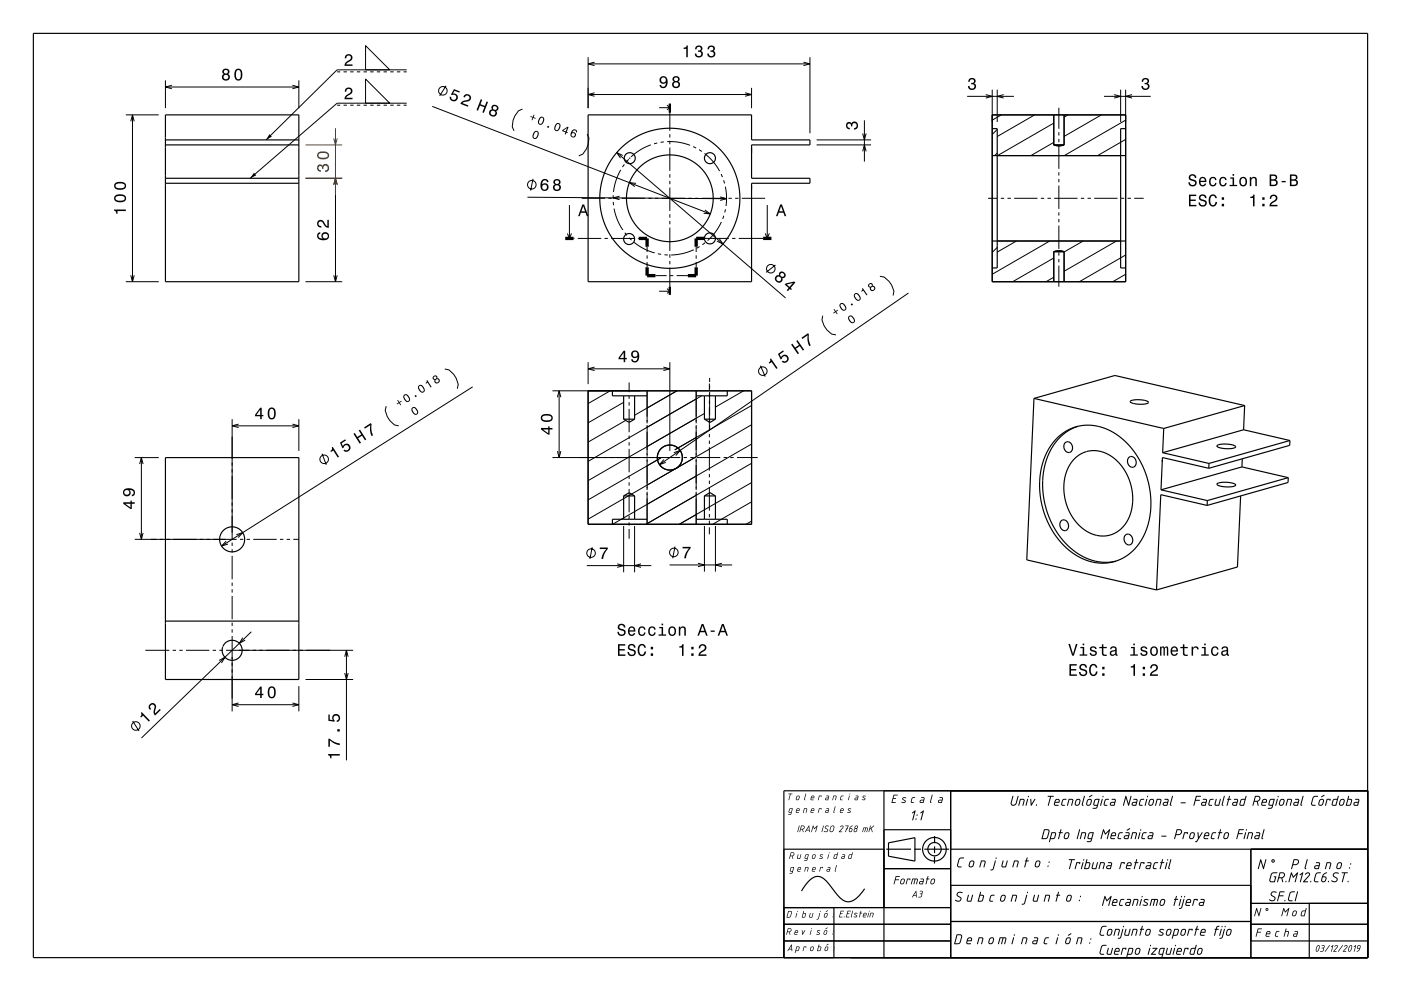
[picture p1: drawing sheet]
<svg xmlns="http://www.w3.org/2000/svg" width="420mm" height="297mm" viewBox="0 0 420 297" stroke-linecap="round" stroke-linejoin="round" font-family="sans-serif">
<g fill="none" stroke="#000" stroke-width=".3">
<path d="M176.3 17.1v15.3M242.8 17.1v22.8M37.7 34.4h9.9M49.6 24.1v8.3M89.6 24.1v8.3M197.6 32.3h3.2M200 31.5l.8 .8M200.8 31.1v.1M200.8 32.2v7M200.8 32.3l-.8 .6M225.3 26.3v6.1M297.5 26.9v9.7"/>
<path d="M299 38.8l-1.5 1.5M299 26.9v9.7M300.2 34.4l-2.7 1.6M310.2 34.4l-11.2 6.5M315.9 36.9l-16.8 9.7M317.4 32.3v6.3M317.4 39.6v1M320.2 34.4l-1.2 .7M330.2 34.4l-11.2 6.5M336 26.9v9.7M337.5 36l-18.4 10.6M337.5 26.9v9.7"/>
<path d="M91.6 53.4h11M100.1 55.4l.5-2 .5 2M100.6 53.4v31M173.4 59.4h.1M174.4 59.4h7M182.4 59.4h1M183.8 58.5v1M184.4 59.4h1M186.1 50.9l-1.4 3.2-.8 3.4M186.4 59.4h7M187.2 49.3l-.6 .8M188.5 47.7l-.7 .8"/>
<path d="M194.4 59.4h1M195.1 43.4l-2.9 1.4-3 2.2M196.4 59.4h1M197 42.9l-.9 .2M198.4 59.4h7M199 42.5l-1 .2M200 42.4l3.7 .3 3.2 .8M200.8 40.2v1M200.8 42.2v1M200.8 44.2v7M200.8 52.2v1M200.8 54.2v1"/>
<path d="M200.8 56.2v7M206.4 59.4h1M207.8 43.9l.9 .5M208.4 59.4h1M209.6 44.9l.8 .5M210.4 59.4h7M211.2 46l2.5 2.4 2 2.9M216.2 52.2l.4 .9M216.9 54l.3 1M217.4 56l.4 2.9-.1 2.8M218.4 59.4h1M220.4 59.4h1"/>
<path d="M222.4 59.4h7M230.4 59.4h.1M244.8 43.4h16.3M244.8 41.9h16.3M296.2 59.4h2.8M299 45.9l-.8 .7M300 59.4h1M302 59.4h1M304 59.4h7M312 59.4h1M314 59.4h1M315.9 42.7l-6.8 3.9"/>
<path d="M316 59.4h7M317.4 41.6v1M317.4 43.6v7M317.4 51.6v1M317.4 53.6v1M317.4 55.6v7M324 59.4h1M326 59.4h1M328 59.4h7M336 59.4h1M337.5 41.8l-8.4 4.8M338 59.4h1"/>
<path d="M340 59.4h2.9M170.1 70l.6 1.5 .6-1.5M170.7 61.5v10M172 71.5h.2M173.2 71.5h7M181.2 71.5h1M183.2 71.5h7M183.8 60.5l.1 1M184.1 62.5l1 3.4 1.6 3M187.3 69.8l.6 .7M188.6 71.3l.7 .7M190.1 72.6l2.9 1.9 3.3 1.3"/>
<path d="M191.2 71.5h.3M194 74v1.5M194 76.5v1M194 78.5v1.6M197.2 76l1 .2M199.2 76.4h1M200.8 64.2v1M200.8 66.2v1M200.8 68.2v7M200.8 76.2v1M200.8 78.2v1M208 74.8l-3.1 1.1-3.7 .5"/>
<path d="M208.7 73.9v1.6M208.7 76.5v1M208.7 78.5v1.6M209.7 73.9l-.8 .5M211.2 71.4h7.3M211.4 72.8l-.8 .5M216.3 66.5l-2 3.2-2.2 2.4M217 64.7l-.3 .9M217.5 62.7l-.2 1M219.5 71.4h1M221.5 71.4h7.3M229.4 69.9l.6 1.5 .6-1.5"/>
<path d="M230 61.5v9.9M299 74.2l-1.5 1.4M304.7 72.2l-5.7 3.4M314.7 72.2l-17.2 10M315.9 77.3l-12.3 7.1M317.4 63.6v1M317.4 65.6v1M317.4 67.6v7M317.4 75.6v1M317.4 77.6v1M317.4 79.6v6.3M324.7 72.2l-5.7 3.3"/>
<path d="M334.7 72.2l-15.7 9.1M337.5 76.4l-13.9 8M37.7 84.4h9.9M91.6 84.4h11M100.1 82.5l.5 1.9 .5-1.9M196.5 82.6h3.3M197.6 87.3h3.2M200 86.5l.8 .8M200.8 80.2v7M200.8 88.2v.2M200.8 87.3l-.8 .6M200.8 82.6h1"/>
<path d="M202.8 82.6h3.4M315.9 83.1l-2.3 1.3M337.5 82.2l-3.9 2.2M165.6 117.1h26.4M176.3 108.5v6.6M182.9 117.1l-6.6 3.9M188.6 114.6v2.9M188.6 118.5v1M190.3 118.6l-.1 .1M194 117.1v9.8M200.8 108.5v26.6M202.9 117.1l-12.7 7.4"/>
<path d="M208.7 117.1v9.8M210.3 118.6l-34 19.7M212.7 114.9v2.1M212.7 118v1M212.7 113.3v1.2M212.7 115.5v1M212.7 117.5v7M222.9 117.1l-8.4 4.9M40.4 137.1h7.2M69.6 125.6v36M89.6 125.6v9.5M165.6 137.1h38.3"/>
<path d="M187 120.6l-10.7 6.1M187.6 126l-11.3 6.5M188.6 120.5v1M188.6 122.5v7M188.6 130.5v1M188.6 132.5v1M188.6 134.5v7M194 127.4v9.5M194 137.4v9.5M198.1 137.3l-21.8 12.5M204.9 137.1h1M206.9 137.1h1"/>
<path d="M208.7 127.4v9.5M208.7 137.4v9.5M208.9 137.1h7M211.2 123.9l-34.9 20.1M212.7 120v1M212.7 122v7M212.7 130v1M212.7 132v1M212.7 134v7M212.7 125.5v1M212.7 127.5v1.2M216.9 137.1h1"/>
<path d="M218.9 137.1h1M220.9 137.1h6.3M225.3 138.8l-31.6 18.3M225.3 133.1l-41.6 24M225.3 127.3l-49 28.3M225.3 121.5l-23 13.3M187 157.6v13.9M188.6 142.5v1M188.6 144.5v1M188.6 146.5v7M188.6 154.5v1M188.6 156.5v1"/>
<path d="M188.6 158.5v3M190.2 157.6v13.9M194 147.4v9.7M208.7 147.4v9.7M211.2 157.6v13.7M212.7 142v1M212.7 144v1M212.7 146v7M212.7 154v1M212.7 156v1M212.7 158v2.1M214.5 157.6v13.7"/>
<path d="M225.3 144.6l-21.6 12.5M225.3 156.2l-1.6 .9M225.3 150.4l-11.6 6.7M40.4 161.6h30.5M69.6 162.6v1M69.6 164.6v1M69.6 166.6v7M69.6 174.6v1M69.6 176.6v1M69.6 178.6v7M71.9 161.6h1M73.9 161.6h1"/>
<path d="M75.9 161.6h7M83.9 161.6h1M85.9 161.6h1M87.9 161.6h1.7M43.6 194.9h7.2M51.8 194.9h1M53.8 194.9h1M55.8 194.9h7M63.8 194.9h1M65.8 194.9h1M67.8 194.9h38.1M69.6 186.6v1"/>
<path d="M69.6 188.6v1M69.6 190.6v22.6M89.6 205.6v7.6M91.6 203.6h14.3"/>
</g>
<g fill="none" stroke="#000" stroke-width=".35">
<path d="M10 10h400v277h-400zM49.6 34.4h40v50h-40zM176.3 34.4h49v7.5h17.5v1.5h-17.5v10h17.5v1.5h-17.5v29.5h-49zM297.5 34.4h40v50h-40zM297.5 38.6h1.5v41.7h-1.5M315.9 34.4v9M319 34.4v9M337.5 38.6h-1.5v41.7h1.5M49.6 41.9h40M49.6 43.4h40M49.6 54.9h40M49.6 53.4h40"/>
<path d="M297.5 46.6h40M315.9 43.4l1.6 .3 1.5-.3M315.9 43.4h3.1M297.4 72.2h40.1M315.9 75.4l1.6-.3 1.5 .3M315.9 75.4h3.1M315.9 75.4v9M319 75.4v9M176.3 117.1h49v40h-49zM183.6 117.1v1.5h10.4M187 118.6v7M190.2 118.6v7"/>
<path d="M211.2 118.6v7M214.5 118.6v7M218 117.1v1.5h-9.3M310 119.4l-2.2 48.4 38.9 9M310 119.4l38.9 9M310 119.4l24.2-6.9 38.9 9M49.6 137.1h40v66.5h-40zM187 125.6l1.6 .9 1.6-.9M187 125.6h3.2M211.2 125.6h3.3M211.2 125.6l1.6 1 1.7-1M316.5 131.7a14 14 0 0 1 19.6-.5 25.4 25.4 0 0 1 6.7 29.6 14 14 0 0 1-22.2 4.2 25.4 25.4 0 0 1-6.7-29.6l1.2-2z"/>
<path d="M319.3 132.7a1.53 1.53 0 0 1 1.9 .2 1.53 1.53 0 0 1 .3 1.8 1.32 1.32 0 0 1-1.6 .8 1.32 1.32 0 0 1-1-1.4l.1-.8zM322.2 137.4a9.1 9.1 0 0 1 13.3 1.4 15.7 15.7 0 0 1 2.4 17.5 8.8 8.8 0 0 1-14.4 1.2 15.7 15.7 0 0 1-2.9-18.1zM323.1 127.8a16.3 16.3 0 0 0-10.3 14 24.5 24.5 0 0 0 12.8 25.5 13.9 13.9 0 0 0 8.9 .9M338.4 137.1a1.53 1.53 0 0 1 1.8 .2 1.53 1.53 0 0 1 .4 1.8 1.32 1.32 0 0 1-1.6 .9 1.32 1.32 0 0 1-1-1.5l.1-.8zM338.9 120.2l.3-.2a6.2 6.2 0 0 1 5.1 .6l-.5 .4-.9 .1a4.8 4.8 0 0 1-4.1-.7zM348.5 135.7l13.9 3.2M348.9 128.4l-.4 7.3M362.4 138.9v1.4M364.9 133.5a6.2 6.2 0 0 1 5.5 .4l-.2 .3a7.3 7.3 0 0 1-5.4-.5zM372.3 139.9l13.9 3.3M372.3 139.9l-24.2 6.9M372.4 137.5l-.1 2.4"/>
<path d="M372.8 128.8l13.9 3.2M372.8 128.8l-24.3 6.9M373.1 121.5l-.3 7.3M373.1 121.5l-24.2 6.9M386.7 132l-24.3 6.9M386.7 132l-.1 1.5-24.2 6.8M187 148.6l1.6-.9 1.6 .9M187 148.6h3.2M187 148.6v7M190.2 148.6v7M194 155.6h-10.4v1.5M208.7 155.6h9.3v1.5"/>
<path d="M211.2 148.6h3.3M211.2 148.6v7M211.2 148.6l1.6-1 1.7 1M214.5 148.6v7M318.1 156.1a1.53 1.53 0 0 1 1.9 .2 1.53 1.53 0 0 1 .3 1.8 1.32 1.32 0 0 1-1.6 .8 1.32 1.32 0 0 1-1-1.4l.1-.8zM348.1 146.8l13.8 3.2M361.9 151.5l-13.9-3.2-1.3 28.5M361.9 150v1.5M362.4 140.3l-13.9-3.2-.4 9.7M364.9 145v-.1a6.2 6.2 0 0 1 5.5 .5l-.2 .2a7.2 7.2 0 0 1-5.4-.4zM371.9 148.6l-.9 21.3-24.3 6.9M386.2 143.2l-.1 1.4-24.2 6.9"/>
<path d="M386.2 143.2l-24.3 6.8M337.3 160.4a1.53 1.53 0 0 1 1.9 .2 1.53 1.53 0 0 1 .3 1.8 1.32 1.32 0 0 1-1.5 .8 1.32 1.32 0 0 1-1-1.4v-.8zM49.6 186.1h40M66.8 193.8a3 3 0 0 1 5.1-.8 3 3 0 0 1-1.7 4.8 3 3 0 0 1-3.5-3.9M265 237v50M285 237v50M410 237h-175v50M235 254.5h30M265 248.7h20M265.7 254.5h7.4M274.1 254.5h2M274.3 258.1l-7.9-1.5v-4l7.9-1.5v7"/>
<path d="M277.1 254.5h7.4M280.2 256.7l-.1 2.1M280.2 253.7v2M280.2 250.6v2.1M285 254.5h125M375 254.5v32.5M235 277h50M235 272h50M250 272v15M259.2 266.4a7.1 7.1 0 0 1-4.9 3.9 5 5 0 0 1-3.8-2.8l-.7-.8a9.5 9.5 0 0 0-4-4 4 4 0 0 0-4 2.1l-1.5 2.2M265 260.3h20M285 276.2h90"/>
<path d="M285 265.3h90M375 277h35M375 270.7h35M392.5 270.7v16.3M235 282h50M375 282h35"/>
<circle cx="188.8" cy="47.4" r="1.65"/>
<circle cx="200.8" cy="59.4" r="21"/>
<circle cx="200.8" cy="59.4" r="13"/>
<circle cx="212.8" cy="47.4" r="1.65"/>
<circle cx="188.6" cy="71.6" r="1.65"/>
<circle cx="212.8" cy="71.5" r="1.65"/>
<circle cx="200.8" cy="137.1" r="3.7"/>
<circle cx="69.6" cy="161.6" r="3.7"/>
<circle cx="280.1" cy="254.5" r="3.5"/>
<circle cx="280.2" cy="254.5" r="2"/>
</g>
<path d="M91.6 53.4h11M91.6 43.4h11" fill="none" stroke="#804000" stroke-width=".3"/>
<path d="M200.8 31.1v2.7M200.8 85.9v2.5" fill="none" stroke="#000" stroke-width=".7" stroke-linecap="butt"/>
<g fill="#000">
<path d="M188.6 47.2h.4v.4h-.4z" fill-rule="evenodd"/>
<path d="M95.3 69.9a1.44 1.44 0 0 0 .1 1.7 1.44 1.44 0 0 0 1.6 .4 1.26 1.26 0 0 0 1.7-.9 1.26 1.26 0 0 0-1.2-1.5 1.11 1.11 0 0 0-1.1 .7 1.11 1.11 0 0 0 .3 1.2 1.02 1.02 0 0 1-1.2-.8l.1-.5 .4-.1v-.5zM96.8 70.8a.75 .75 0 0 1 1.5 0 .75 .75 0 0 1-1.5 0zM95.3 66.2a1.2 1.2 0 0 0-.2 1.3 1.2 1.2 0 0 0 1.2 .7v-.4a.7 .7 0 0 1-.8-.6 .7 .7 0 0 1 .5-.8 .7 .7 0 0 1 .8 .5l.2 .3a1.63 1.63 0 0 0 1.6 1.1v-2.4h-.5v1.9l-.4-.3-.7-1.2a1.11 1.11 0 0 0-1.7-.1z" fill-rule="evenodd"/>
<path d="M320.3 193l1.1 3.5h.5l1.1-3.5h-.5l-.8 3-.9-3zM323.9 193.9v.4h.7v1.8h-.9v.4h2.2v-.4h-.9v-2.2zM324.6 192.9v.5h.4v-.5zM327 193.9l-.2 .3a.96 .96 0 0 0 1.2 1.2l.3 .1a.6 .6 0 0 1-.5 .8 .6 .6 0 0 1-.7-.6h-.4a1.03 1.03 0 0 0 1.3 .9 1.03 1.03 0 0 0 .6-1.4l-1.3-.5a.54 .54 0 0 1 .4-.7 .54 .54 0 0 1 .6 .5h.5a1.09 1.09 0 0 0-1.8-.6zM330.3 193.1v.8h-.7v.4h.7l.1 1.8a1.04 1.04 0 0 0 1.4 .5v-.4a.68 .68 0 0 1-1-.4v-1.5h1v-.4h-1v-.8zM333.1 193.9l-.3 .7h.4a.55 .55 0 0 1 .7-.5 .55 .55 0 0 1 .3 .7l-.2 .1a.91 .91 0 0 0-1.3 .5 .91 .91 0 0 0 .8 1.2l.9-.5 .1 .4h.5v-.3l-.2-.1v-1.6a1.02 1.02 0 0 0-1.7-.6zM333.2 195.4l1.1-.3a.77 .77 0 0 1-.2 .9 .77 .77 0 0 1-.9 .1zM339.1 193.9v.4h.7v1.8h-.9v.4h2.2v-.4h-.9v-2.2zM339.7 192.9v.5h.5v-.5zM342.2 193.9l-.2 .3a.96 .96 0 0 0 1.2 1.2l.3 .1a.6 .6 0 0 1-.5 .8 .6 .6 0 0 1-.7-.6h-.5a1.03 1.03 0 0 0 1.3 .9 1.03 1.03 0 0 0 .7-1.4l-1.3-.5a.54 .54 0 0 1 .4-.7 .54 .54 0 0 1 .6 .5h.4a1.09 1.09 0 0 0-1.7-.6zM345.1 194.1a1.45 1.45 0 0 0-.2 1.7 1.45 1.45 0 0 0 1.5 .7 1.45 1.45 0 0 0 .7-1.8 1.45 1.45 0 0 0-1.6-.9zM345.4 194.4a.67 .67 0 0 1 .7-.3 .67 .67 0 0 1 .5 .6 .93 .93 0 0 1 0 1.1 .93 .93 0 0 1-.9 .3 1.37 1.37 0 0 1-.3-1.7zM347.8 193.8v2.7h.4v-2.1l.2-.3h.3l.1 .3v2.1h.4v-2.1l.4-.3 .2 .5v1.9h.4v-1.9a.69 .69 0 0 0-.5-.9l-.5 .4-.5-.4-.5 .4v-.3zM351.2 194.1a1.45 1.45 0 0 0-.2 1.6 1.45 1.45 0 0 0 1.4 .8l.7-.8h-.4l-.6 .5a.76 .76 0 0 1-.7-.9h1.8a1.16 1.16 0 0 0-.5-1.4 1.16 1.16 0 0 0-1.5 .2zM351.6 194.3l.2-.2a.67 .67 0 0 1 .7 .1 .67 .67 0 0 1 .2 .7h-1.3zM354.6 193.1v.8h-.7v.4h.7l.1 1.8a1.04 1.04 0 0 0 1.4 .5v-.4a.68 .68 0 0 1-1-.4v-1.5h1v-.4h-1v-.8zM357.2 193.8v2.7h.5v-1.5a.66 .66 0 0 1 .3-.8 .66 .66 0 0 1 .9 .2v.2h.4a.9 .9 0 0 0-.6-.9 .9 .9 0 0 0-1.1 .5v-.4zM360.3 193.9v.4h.7v1.8h-.9v.4h2.3v-.4h-.9v-2.2zM361 192.9v.5h.5v-.5zM363.4 194.1a1.45 1.45 0 0 0-.3 1.7 1.45 1.45 0 0 0 1.5 .7l.6-.5 .1-.5h-.4l-.4 .7a1.02 1.02 0 0 1-1-1.1 1.02 1.02 0 0 1 1-1l.4 .6h.4a1.09 1.09 0 0 0-.8-1 1.09 1.09 0 0 0-1.1 .4zM366.5 193.9l-.3 .7h.4a.55 .55 0 0 1 .7-.5 .55 .55 0 0 1 .3 .7l-.2 .1a.91 .91 0 0 0-1.3 .5 .91 .91 0 0 0 .8 1.2l.9-.5 .1 .4h.5v-.3l-.2-.1v-1.6a1.02 1.02 0 0 0-.7-.8 1.02 1.02 0 0 0-1 .2zM366.6 195.4l1.1-.3a.77 .77 0 0 1-.2 .9 .77 .77 0 0 1-.9 .1z" fill-rule="evenodd"/>
<path d="M320.6 199v3.5h2.2v-.4h-1.7v-1.2h1.5v-.4h-1.5v-1h1.7v-.5zM323.9 199.2a.96 .96 0 0 0-.3 1.1 .96 .96 0 0 0 .9 .6l.4 .1a.64 .64 0 0 1 .5 1 .64 .64 0 0 1-1 .2l-.5-.8h-.4a1.21 1.21 0 0 0 1.4 1.3 1.21 1.21 0 0 0 .8-1.8l-1.2-.5a.62 .62 0 0 1-.2-1 .62 .62 0 0 1 1 .4l.1 .3h.5a1.19 1.19 0 0 0-.8-1.1 1.19 1.19 0 0 0-1.2 .2zM326.8 199.4a2.03 2.03 0 0 0 1 3.2 1.32 1.32 0 0 0 1.2-1.4h-.4a.82 .82 0 0 1-1.1 .9 1.83 1.83 0 0 1 .3-2.7l.4 .2 .3 .5h.5a1.19 1.19 0 0 0-.8-1.1 1.19 1.19 0 0 0-1.4 .4zM330.4 201.8v.7h.7v-.7zM330.4 199.8v.8h.7v-.8z" fill-rule="evenodd"/>
<path d="M339 199.7v.4h.8v2.4h.5v-3.5h-.4a.77 .77 0 0 1-.9 .7zM342.6 201.8v.7h.7v-.7zM342.6 199.8v.8h.7v-.8zM345.1 199.3l-.3 1h.5a.7 .7 0 0 1 .5-.9 .7 .7 0 0 1 .8 .6 .7 .7 0 0 1-.5 .8l-.3 .2a1.63 1.63 0 0 0-1.1 1.5h2.4v-.4h-1.9l.9-.8a1.17 1.17 0 0 0 .9-1.6 1.17 1.17 0 0 0-1.9-.4z" fill-rule="evenodd"/>
<path d="M236.4 237.9h1.2l-.6 .1-.5 1.8 .3-1.8zM238.9 238.6l.5-.2 .3 .3-.1 .8-.3 .3h-.5l-.2-.2zM239 238.7l-.2 .7 .2 .2 .3-.1 .2-.6-.1-.3zM241.5 237.8l.2 .2-.4 1.8-.3-.2zM243.4 238.7l-.1 .3h.6v-.3zM243.3 238.6l.5-.2 .3 .3v.5h-.9v.3l.7 .1v.2l-.9-.2zM245.5 238.5l.8 .1-.1 .2-.1-.2h-.4l-.4 1.2zM247.7 238.5l.8 .1-.2 1.2-.9-.2 .2-.5 .7-.1v-.3zM247.6 239.3v.3h.5l.1-.4zM249.9 238.5l.9 .1-.3 1.2-.2-.1 .2-1.1h-.5l-.3 1.2h-.2zM252.2 238.5h.7l-.7 .3-.2 .7 .5 .1v.2l-.7-.2zM254.6 238.5l.1 .1-.4 1.2zM254.7 238a.13 .13 0 0 1 .2 0 .13 .13 0 0 1-.2 0zM256.5 238.5l.8 .1-.2 1.2h-.7l-.2-.2 .2-.5 .7-.1v-.3zM256.4 239.3v.3h.5l.1-.4zM258.7 238.6h.8l-.7 .2 .6 .5-.3 .5-.7-.1 .8-.2-.6-.5z" fill-rule="evenodd"/>
<path d="M267.9 238.2l1.2 .1-1 .1-.2 .8 .7 .1-.8 .1-.3 1h1v.2l-1.2 .1zM270.6 239.1l.5-.2 .6 .2-1 .2 .8 .7-.3 .6-1-.1 .1-.2 .8 .1 .2-.2-.8-.6zM273.4 239h1l-.9 .4-.2 .9 .6 .1v.3l-.6-.1-.3-.2zM276.2 238.9h.7l.3 .3-.4 1.5-.8-.1-.3-.2 .2-.6 1-.1v-.5h-.7zM276 240v.4h.7l.1-.5zM279.4 238.2l.2 .1-.5 2 .1 .3-.1 .1-.3-.4zM281.7 238.9h.7l.3 .3-.4 1.5-.8-.1-.3-.2 .2-.6 1-.1v-.5l-.7-.1zM281.5 240v.4h.7l.1-.5z" fill-rule="evenodd"/>
<path d="M236.7 242.4l1-.1-.5 1.8-.9 .1v-.2h.7l.1-.4-.7-.2zM236.8 242.5l-.2 .8 .6 .1 .2-1zM239 242.5l-.1 .3h.6v-.3zM238.9 242.4l.5-.2 .3 .2v.6h-.9v.2l.7 .2v.2l-.9-.1zM241.1 242.3l.9 .1-.3 1.2v-1.2h-.5l-.3 1.2h-.2zM243.4 242.5l-.1 .3h.6v-.3zM243.3 242.4l.5-.2 .3 .3v.5h-.9v.3l.7 .1v.2l-.9-.1zM245.5 242.3l.8 .1-.1 .2-.1-.2h-.4l-.4 1.2zM247.7 242.3l.8 .1-.2 1.2-.9-.2 .2-.5 .7-.1v-.3zM247.6 243.1v.3h.5l.1-.4zM250.3 241.7h.2l-.4 1.9-.3-.2zM252.3 242.5l-.2 .3h.6v-.3zM252.1 242.4l.5-.2 .3 .2v.6h-.9v.3l.7 .1v.2l-.9-.1zM254.3 242.4l.3-.2 .6 .2-.8 .2 .6 .5-.2 .5-.8-.1 .8-.2-.6-.5z" fill-rule="evenodd"/>
<path d="M237.1 255.5l.7-.1 .3 .4-.1 .5-.4 .3 .1 .8-.3-.8h-.4l-.2 .8h-.2zM237.2 255.6l-.2 .8h.7l.2-.6zM239.2 256.1h.2l-.1 1.1h.4l.3-1.1h.2l-.4 1.3-.9-.2zM241.5 256.1h1l-.5 1.7-.9 .2v-.2h.7l.1-.4-.7-.2zM241.6 256.3l-.2 .8 .6 .1 .2-1zM243.7 256.2l.6-.2 .2 .3-.1 .8-.4 .3-.6-.2zM243.8 256.3l-.2 .7 .2 .2 .4-.1 .1-.7-.2-.2zM245.9 256.1l.9 .1-.8 .2 .6 .5-.2 .5-.8-.1 .8-.2-.6-.5zM248.4 256.1h.1l-.4 1.3zM248.5 255.6a.13 .13 0 0 1 .2 0 .13 .13 0 0 1-.2 0zM250.1 256.2l.8-.2 .2-.5h.2l-.6 1.9-.8-.2zM250.3 256.3l-.2 .9h.5l.3-1zM252.5 256.1l.6-.1 .3 .2-.3 1.2-.9-.2 .2-.5 .7-.1v-.3zM252.5 256.9l-.1 .3h.5l.1-.4zM254.5 256.2l.9-.2 .1-.5h.2l-.6 1.9-.8-.2zM254.7 256.3l-.2 .8 .5 .1 .3-1z" fill-rule="evenodd"/>
<path d="M237.1 260l1-.1-.5 1.8-.9 .1v-.2h.7l.1-.4-.7-.2zM237.2 260.1l-.2 .8 .6 .1 .2-1zM239.4 260.1l-.1 .3h.6v-.3zM239.3 260l.5-.2 .3 .3v.5h-.9v.3l.7 .1v.2h-.7l-.2-.2zM241.5 259.8l.9 .2-.3 1.2v-1.2h-.5l-.3 1.2h-.2zM243.8 260.1l-.1 .3h.6v-.3zM243.7 260l.5-.2 .3 .2v.6h-.9v.3l.7 .1v.2l-.9-.2zM245.9 259.9h.8l-.1 .3-.5-.2-.4 1.2zM248.1 259.9l.8 .1-.2 1.2h-.7l-.2-.2 .2-.5 .7-.1v-.3zM248 260.7v.3h.5l.1-.4zM250.7 259.3h.2l-.4 1.9-.3-.2z" fill-rule="evenodd"/>
<path d="M239.6 247.4l.1 .1-.6 1.9zM240.2 247.4h.7l.3 .4-.1 .5-.4 .3 .1 .8-.3-.8h-.4l-.3 .8-.1-.1zM240.3 247.6l-.2 .8 .7-.1 .2-.6zM242.4 247.8l-.5 .9h.6zM242.4 247.4l.2 .1 .1 1.9-.1-.1-.1-.4h-.7l-.4 .5zM243.7 247.4l.5 .8 .9-.8-.5 2-.2-.1 .4-1.4-.7 .6-.3-.7-.4 1.5h-.2zM246.8 247.4l.2 .1-.6 1.9zM247.5 247.6l.4-.2 .6 .2h-.7l-.3 .2v.3l.8 .6-.2 .5-.4 .2-.7-.3 .7 .1 .3-.3v-.3l-.7-.4zM249.3 247.7l-.4 1.2 .3 .3 .5-.3 .3-1-.2-.3zM249.1 247.6l.7-.2 .4 .5-.3 1.1-.7 .4-.5-.5zM252 247.6l.6-.2 .3 .3-.1 .4-1 1.1 .7 .2h-1l1.2-1.5-.3-.3-.5 .3zM253.4 247.4l1 .1-.4 .8 .2 .2h-.3l-.5 .9 .3-.9-.1-.1 .2-.1 .4-.7h-.7zM254.8 248.4l-.1 .6 .4 .2 .3-.7zM254.9 247.7l.8-.3-.8 .7 .5 .2 .2 .3-.3 .6-.5 .2-.3-.5zM256.4 247.5l.6-.1 .2 .4-.3 .5v.8l-.6 .3-.4-.4zM256.3 248.5l-.2 .6 .4 .1 .3-.7zM256.4 247.9a.33 .33 0 0 0 .6 0 .33 .33 0 0 0-.6 0zM258.8 248l1.3 .1-.2 1.3-.2-.1 .2-1.1h-.3l-.4 1.2 .2-1.2h-.4l-.3 1.1h-.2zM260.9 247.4l.1 .1-.2 .8 1.3-.9-.8 .8 .3 1.2-.5-1-.4 .3-.2 .7-.1-.1z" fill-rule="evenodd"/>
<path d="M273.4 243.5l1.1-.6-.9 3-.1-.2 .6-2.3-.5 .4zM274.4 245.5a.2 .2 0 0 1 .4 0 .2 .2 0 0 1-.4 0zM274.8 244.3a.2 .2 0 0 1 .4 0 .2 .2 0 0 1-.4 0zM275.9 243.5l1.1-.6-.9 3-.2-.2 .7-2.3-.5 .4z" fill-rule="evenodd"/>
<path d="M287.6 257.2l.5-.2 .9 .1-.1 .2h-.9l-.4 .4-.4 1.7 .2 .3h.8v.3l-.9-.1-.4-.4zM290.8 258.1l.8-.2 .5 .3-.2 1.2-.5 .5-.6 .1-.4-.4zM291 258.3l-.3 1a.48 .48 0 0 0 .5 .4 .48 .48 0 0 0 .4-.5l.2-.7a.42 .42 0 0 0-.3-.4 .42 .42 0 0 0-.5 .2zM294.1 257.9h1l.4 .2-.4 1.9-.3-.2 .4-1.4-.2-.2h-.7l-.4 1.7h-.3zM298.3 257.9l.3 .1-.7 2.4-.4 .4-.5 .1-.1-.3 .7-.3zM298.5 257.2a.19 .19 0 0 1 .3 0 .19 .19 0 0 1-.3 0zM300.6 257.9l.3 .1-.4 1.4 .2 .3h.7l.4-1.7 .3-.1-.6 2-.9 .1-.4-.3zM304 257.9h1l.4 .2-.4 1.9-.3-.2 .4-1.4-.2-.2h-.7l-.4 1.7h-.3zM307.8 257l.3 .1-.2 .8 .6 .1-.7 .2-.6 1.8-.2-.2 .5-1.6-.3-.2 .4-.1zM310.6 258.1l.8-.2 .5 .4-.2 1.1-.5 .5h-.7l-.3-.3zM310.8 258.3l-.3 1a.48 .48 0 0 0 .5 .4 .48 .48 0 0 0 .4-.5l.2-.7a.42 .42 0 0 0-.3-.4 .42 .42 0 0 0-.5 .2zM314 259.6a.2 .2 0 0 1 .4 0 .2 .2 0 0 1-.4 0zM314.3 258.4a.2 .2 0 0 1 .4 0 .2 .2 0 0 1-.4 0z" fill-rule="evenodd"/>
<path d="M303.6 238.5l.2 .2-.5 2.1 .4 .4 .8-.4 .6-2.2h.3l-.7 2.3-.9 .6-.6-.2-.2-.5zM305.8 239.4h1l.3 .3-.4 1.8-.2-.2 .4-1.4-.3-.2h-.6l-.5 1.7h-.2zM308 239.4l.2 .2-.6 1.9zM308.1 238.8a.2 .2 0 0 1 .4 0 .2 .2 0 0 1-.4 0zM308.9 239.5h.3l.1 1.4 .8-1.5 .3 .1-1.2 2-.2-.1zM310.6 241.3a.19 .19 0 0 1 .3 0 .19 .19 0 0 1-.3 0zM314.1 238.5l1.8 .2-.8 .1-.8 2.7-.2-.2 .7-2.5h-.7zM316.6 239.9l-.2 .4h.9l.1-.3a.43 .43 0 0 0-.3-.3 .43 .43 0 0 0-.5 .2zM316.4 239.7l.8-.3 .5 .4-.1 .8h-1.3v.3l.1 .3h.9v.3h-1l-.3-.3zM318.6 239.6l1.1-.1v.2h-.8l-.2 .3-.3 1.1 .8 .1-.1 .3h-.7l-.3-.3zM320.4 239.4h1l.3 .3-.4 1.8-.2-.2 .4-1.4-.3-.2h-.6l-.4 1.7h-.3zM322.6 239.7l.8-.3 .5 .4-.2 1.1-.5 .6h-.7l-.3-.4zM322.8 239.9l-.3 1a.48 .48 0 0 0 .5 .3 .48 .48 0 0 0 .4-.5l.2-.7a.42 .42 0 0 0-.3-.4 .42 .42 0 0 0-.5 .3zM325 238.6l.2 .1-.6 2.4 .2 .3-.2 .1-.3-.4zM326 239.7l.8-.3 .5 .4-.2 1.1-.5 .6h-.6l-.4-.4zM326.2 239.9l-.3 1a.48 .48 0 0 0 .5 .3 .48 .48 0 0 0 .5-.5l.1-.7a.42 .42 0 0 0-.3-.4 .42 .42 0 0 0-.5 .3zM326.5 238.7l1-.4-.8 .6zM328.2 239.6l1.3-.2 .2 .2-.8 2.5-.4 .3h-.9v-.3l1-.1 .2-.5h-.7l-.3-.3zM328.4 239.8l-.3 1.3 .8 .1 .4-1.5zM330.3 239.4l.3 .2-.7 1.9zM330.5 238.8a.2 .2 0 0 1 .4 0 .2 .2 0 0 1-.4 0zM331.3 239.6l1.1-.1v.2h-.8l-.2 .3-.2 1.1 .7 .1v.3h-.8l-.2-.3zM333.3 239.4h.9l.3 .3-.4 1.8h-1l-.4-.3 .3-.8 1.1-.1 .1-.5-.9-.1zM333.1 240.7v.5h.8l.1-.6zM337.4 238.5l.3 .1 .6 2.2 .6-2.2h.3l-.8 2.9-.2-.1-.7-2.2-.6 2.2h-.3zM339.8 239.4h.9l.3 .3-.4 1.8h-1l-.3-.3 .2-.8 1.1-.1 .1-.5-.9-.1zM339.7 240.7l-.1 .5h.8l.2-.6zM341.9 239.6l1.1-.1-.1 .2h-.7l-.2 .3-.3 1.1 .8 .1v.3h-.8l-.3-.3zM343.7 239.4l.2 .2-.6 1.9zM343.9 238.8a.19 .19 0 0 1 .3 0 .19 .19 0 0 1-.3 0zM344.7 239.6l.8-.2 .5 .4-.3 1.1-.5 .6h-.6l-.3-.4zM344.9 239.9l-.4 1a.48 .48 0 0 0 .6 .3 .48 .48 0 0 0 .4-.5l.2-.7a.42 .42 0 0 0-.4-.4 .42 .42 0 0 0-.4 .3zM346.8 239.4h1l.3 .3-.4 1.8-.2-.2 .4-1.4-.3-.2h-.6l-.4 1.7h-.3zM349.1 239.4h.9l.3 .3-.4 1.8h-1l-.3-.3 .2-.8 1.2-.1v-.5l-.8-.1zM349 240.7l-.1 .5h.8l.2-.6zM351.4 238.5l.2 .2-.6 2.4 .2 .3-.2 .1-.3-.4zM354 240.5l1.3-.1 .2 .2-1.4 .1zM358.6 238.5l1.4 .2-1.2 .1-.3 .9h1.1l.1 .2-1.3 .1-.5 1.5-.1-.2zM360.6 239.4h.9l.3 .3-.4 1.8h-1l-.3-.3 .2-.8 1.2-.1v-.5l-.8-.1zM360.5 240.7l-.1 .5h.8l.2-.6zM362.7 239.6l1.1-.1v.2h-.8l-.2 .3-.3 1.1 .8 .1v.3h-.7l-.3-.3zM364.5 239.4l.3 .1-.4 1.5 .2 .2h.7l.4-1.7h.3l-.6 2h-1l-.3-.3zM366.9 238.5l.3 .2-.7 2.4 .3 .3-.2 .1-.4-.4zM368.5 238.5l.2 .1-.2 .8h.5l.1 .2-.6 .1-.7 1.8 .3-1.8-.2-.2 .3-.1zM369.9 239.4h.9l.4 .3-.5 1.8h-1l-.3-.3 .2-.8 1.2-.1v-.5l-.8-.1zM369.8 240.7l-.1 .5h.8l.2-.6zM372 239.6l1.2-.2 .2-.8h.3l-.8 2.9h-1l-.3-.3zM372.2 239.8l-.3 1.3 .8 .1 .4-1.5zM376.3 238.5h1.1l.4 .5-.1 .8-.6 .4 .2 1.3-.3-.1-.2-1.1h-.7l-.3 1.1h-.3zM376.5 238.8l-.4 1.2 1.1-.1 .3-.4v-.5zM378.7 239.9l-.2 .4h1v-.3a.43 .43 0 0 0-.3-.3 .43 .43 0 0 0-.5 .2zM378.5 239.7l.8-.3 .5 .3-.1 .9h-1.2l-.1 .3 .1 .3h.9v.3h-1l-.3-.3zM380.7 239.6l.5-.2 1 .1-.8 2.6-.4 .3h-.9v-.3l1-.1 .2-.5h-.8l-.2-.3zM380.9 239.8l-.3 1.3 .8 .1 .4-1.5zM382.8 239.4l.3 .2-.7 1.9zM383 238.8a.2 .2 0 0 1 .4 0 .2 .2 0 0 1-.4 0zM383.8 239.7l.8-.3 .5 .4-.2 1.1-.5 .6h-.7l-.3-.4zM384 239.9l-.3 1a.48 .48 0 0 0 .5 .3 .48 .48 0 0 0 .4-.5l.2-.7a.42 .42 0 0 0-.3-.4 .42 .42 0 0 0-.5 .3zM385.9 239.4h1l.4 .3-.4 1.8-.2-.2 .3-1.4-.2-.2h-.6l-.5 1.7h-.3zM388.3 239.4h.9l.3 .3-.5 1.8h-.9l-.4-.3 .3-.8 1.1-.1 .1-.5-.9-.1zM388.1 240.7v.5h.8l.1-.6zM390.5 238.5l.3 .2-.7 2.4 .3 .3-.2 .1-.4-.4zM393.7 238.8l.6-.3 .8 .1-1 .2-.3 .4-.5 1.7 .2 .3h.9l-.1 .3h-.9l-.4-.5zM395.6 239.7l.8-.3 .5 .4-.2 1.1-.5 .6h-.7l-.3-.4zM395.8 239.9l-.3 1a.48 .48 0 0 0 .5 .3 .48 .48 0 0 0 .4-.5l.2-.7a.42 .42 0 0 0-.3-.4 .42 .42 0 0 0-.5 .3zM396.1 238.7l1-.4-.9 .6zM397.7 239.4l1.2 .2-.2 .4-.1-.3h-.6l-.7 1.8zM399.7 239.6l1.2-.2 .2-.8h.2l-.7 2.9h-1.1l-.3-.3zM399.9 239.8l-.4 1.3 .9 .1 .4-1.5zM401.8 239.7l.8-.3 .5 .4-.2 1.1-.5 .6h-.6l-.4-.4zM402 239.9l-.3 1a.48 .48 0 0 0 .5 .3 .48 .48 0 0 0 .5-.5l.1-.7a.42 .42 0 0 0-.3-.4 .42 .42 0 0 0-.5 .3zM404.2 238.5l.3 .1-.2 .8h.8l.3 .6-.5 1.3-1.3 .2zM404.2 239.7l-.4 1.5 .9-.1 .3-1.1-.1-.3zM406.3 239.4h.9l.3 .3-.4 1.8h-1l-.3-.3 .2-.8 1.1-.1 .1-.5-.9-.1zM406.2 240.7l-.1 .5h.8l.2-.6z" fill-rule="evenodd"/>
<path d="M313 248.6l1.2-.1 .4 .7-.6 2-.5 .3h-1.2zM313.2 248.8l-.6 2.4h.9l.4-.4 .4-1.8-.2-.2zM315.2 249.4h1.1l.3 .6-.4 1.2-.3 .3h-.9l-.4 .9-.1-.2zM315.5 249.7l-.5 1.5h.8l.3-.3 .2-1.1zM318 248.5l.2 .1-.2 .8h.5l.1 .2-.7 .1-.6 1.8-.1-.2 .4-1.6-.2-.2 .3-.1zM319.3 249.7l.8-.3 .5 .4-.3 1.2-.4 .5h-.6l-.4-.4zM319.5 249.9l-.3 1a.48 .48 0 0 0 .5 .3 .48 .48 0 0 0 .4-.4l.2-.8a.42 .42 0 0 0-.3-.4 .42 .42 0 0 0-.5 .3zM323.5 248.6l.3 .1-.9 2.8-.1-.2zM324.2 249.4h1l.4 .3-.4 1.8-.2-.2 .3-1.4-.2-.2h-.6l-.5 1.7h-.3zM326.5 249.6l1.3-.2 .1 .2-.7 2.5-.5 .3h-.8v-.3l1-.1 .2-.5h-.8l-.3-.3zM326.7 249.8l-.4 1.3 .9 .1 .4-1.5zM330.7 248.5l.2 .1 .5 1.1 1.2-1.2 .2 .1-.8 2.9-.2-.2 .6-2.1-1 1-.6-1.1-.6 2.3h-.3zM333.5 249.9l-.2 .4h.9l.1-.3a.42 .42 0 0 0-.3-.4 .42 .42 0 0 0-.5 .3zM333.3 249.7l.7-.3 .5 .3v.9h-1.3l-.1 .3 .2 .3h.9v.3h-1l-.3-.3zM335.5 249.6l.3-.2 .8 .1-1 .5-.3 1.1 .8 .1-.1 .3h-.7l-.3-.3zM337.8 248.7l1-.4-.9 .6zM337.4 249.5l.9-.1 .4 .3-.5 1.8h-1l-.3-.3 .3-.8 1.1-.1v-.6h-.8zM337.3 250.7l-.1 .5h.8l.2-.6zM339.5 249.4h1l.3 .3-.4 1.8-.2-.2 .4-1.4-.3-.2h-.6l-.5 1.7h-.3zM341.6 249.4l.3 .2-.7 1.9-.1-.2zM341.8 248.8a.2 .2 0 0 1 .4 0 .2 .2 0 0 1-.4 0zM342.6 249.6l.4-.2 .8 .1-1.1 .5-.2 1.1 .7 .1v.3h-.7l-.3-.3zM344.6 249.4h.9l.3 .3-.5 1.8h-.9l-.4-.3 .3-.8 1.1-.1 .1-.5-.9-.1zM344.5 250.7l-.1 .5h.8l.1-.6zM348.2 250.5h1.4l.1 .1-1.4 .2zM352.8 248.6h1.2l.4 .7-.6 .8-1.2 .2-.5 1.2-.1-.2zM353 248.8l-.3 1.2 1-.1 .3-.5v-.4zM355 249.5l1-.1 .2 .2-.2 .4-.2-.3h-.6l-.6 1.8-.1-.2zM356.9 249.7l.8-.3 .5 .4-.3 1.2-.4 .5h-.6l-.4-.4zM357.1 249.9l-.3 1a.48 .48 0 0 0 .5 .3 .48 .48 0 0 0 .4-.4l.2-.8a.42 .42 0 0 0-.3-.4 .42 .42 0 0 0-.5 .3zM359 249.4l.3 .1 .1 1.4 .9-1.5 .2 .2-1.6 2.7-.5 .1-.1-.3h.3l.5-.8zM361.5 249.9l-.2 .4h.9l.1-.3a.42 .42 0 0 0-.4-.4 .42 .42 0 0 0-.4 .3zM361.2 249.7l.8-.3 .5 .3-.1 .9h-1.2l-.1 .3 .1 .3h1v.3h-1l-.4-.3zM363.4 249.6l.4-.2 .8 .1-1.1 .5-.2 1.1 .7 .1v.3h-.7l-.3-.3zM365.8 248.5l.3 .1-.2 .8 .5 .2-.6 .1-.6 1.8-.2-.2 .5-1.6-.3-.2 .3-.1zM367.1 249.7l.9-.3 .4 .4-.2 1.1-.5 .6h-.6l-.4-.4zM367.4 249.9l-.4 1a.48 .48 0 0 0 .6 .3 .48 .48 0 0 0 .4-.4l.2-.8a.42 .42 0 0 0-.4-.4 .42 .42 0 0 0-.4 .3zM371.4 248.6l1.4-.1 .1 .2-1.3 .1-.2 .9h1.1l.1 .2-1.3 .1-.6 1.5-.1-.2zM373.3 249.4l.3 .2-.7 1.9-.1-.2zM373.5 248.8a.2 .2 0 0 1 .4 0 .2 .2 0 0 1-.4 0zM374.3 249.4h.9l.4 .3-.4 1.8-.2-.2 .3-1.4-.2-.2h-.6l-.5 1.7h-.3zM376.6 249.4h.9l.3 .3-.5 1.8h-.9l-.4-.3 .3-.8 1.1-.1 .1-.5-.9-.1zM376.4 250.7v.5h.8l.1-.6zM378.8 248.5l.3 .2-.6 2.4 .2 .3-.3 .1-.3-.4z" fill-rule="evenodd"/>
<path d="M320.4 257.5l1.9 .1-.8 .2-.9 2.7-.1-.2 .6-2.5h-.6zM322.7 258.4h1l.2 .2-.2 .4-.2-.3h-.6l-.6 1.8-.1-.2zM324.6 258.4l.2 .2-.6 1.9-.2-.2zM324.7 257.7a.2 .2 0 0 1 .4 0 .2 .2 0 0 1-.4 0zM325.7 257.5l.3 .1-.2 .8h.8l.3 .5-.5 1.5-1.3 .1-.1-.2zM325.7 258.7l-.4 1.5h.8l.2-.3 .3-1.1zM327.7 258.4l.2 .1-.3 1.4 .2 .3h.6l.5-1.7h.3l-.6 2h-1l-.3-.3zM329.8 258.4h1l.4 .2-.4 1.9-.2-.2 .3-1.4-.2-.2h-.6l-.5 1.7h-.3zM332.2 258.4h.9l.3 .3-.5 1.8h-.9l-.4-.3 .3-.8 1.1-.1 .1-.5-.9-.1zM332 259.7v.4l.8 .1 .1-.6zM336.1 258.4h1l.1 .2-.2 .4-.1-.3h-.6l-.6 1.8-.2-.2zM338.2 258.8l-.2 .5h.9l.1-.3a.42 .42 0 0 0-.4-.4 .42 .42 0 0 0-.4 .2zM338 258.6l.7-.2 .5 .3-.1 .9h-1.2l-.1 .3 .1 .3h1v.3h-1l-.4-.3zM340.6 257.5l.3 .1-.2 .8h.5l.1 .2-.7 .1-.6 1.8-.1-.2 .4-1.6-.2-.2 .3-.1zM342 258.4h1l.1 .2-.2 .4-.1-.3h-.6l-.6 1.8-.2-.2zM344 258.4h.9l.3 .3-.4 1.8h-1l-.4-.3 .3-.8 1.1-.1 .1-.5-.9-.1zM343.8 259.7v.4l.8 .1 .1-.6zM346 258.6l.4-.2 .8 .1-1.1 .5-.2 1.1 .7 .1v.3h-.7l-.3-.3zM348.4 257.5l.3 .1-.2 .8h.5v.2l-.6 .1-.6 1.8-.2-.2 .5-1.6-.3-.2 .4-.1zM349.7 258.4l.3 .2-.7 1.9-.1-.2zM349.9 257.7a.2 .2 0 0 1 .4 0 .2 .2 0 0 1-.4 0zM350.9 257.5l.3 .2-.7 2.4 .2 .3-.2 .1-.3-.4z" fill-rule="evenodd"/>
<path d="M377.8 257.5l.3 .1 .7 2.2 .6-2.2h.2l-.8 2.9-.8-2.3-.7 2.2h-.2zM381.1 258a.55 .55 0 0 1 1.1 0 .55 .55 0 0 1-1.1 0zM381.4 258a.25 .25 0 0 0 .5 0 .25 .25 0 0 0-.5 0zM387.8 257.5l1.2 .1 .4 .8-.6 .8-1.2 .1-.4 1.2-.1-.2zM388 257.8l-.3 1.2 1.1-.2 .3-.4v-.4zM391.8 257.5l.2 .2-.6 2.4 .2 .3-.2 .1-.3-.4zM394.5 258.4h.9l.3 .3-.4 1.8h-1l-.3-.3 .3-.8 1.1-.1v-.5l-.8-.1zM394.4 259.7l-.1 .5h.8l.2-.6zM397.7 258.4h1l.4 .2-.4 1.9-.3-.1 .4-1.5-.2-.2h-.7l-.4 1.7h-.3zM401 258.6l.8-.2 .5 .4-.2 1.1-.5 .5-.6 .1-.4-.4zM401.2 258.9l-.3 1a.48 .48 0 0 0 .5 .3 .48 .48 0 0 0 .4-.5l.2-.7a.42 .42 0 0 0-.3-.4 .42 .42 0 0 0-.5 .3zM404.4 260.1a.2 .2 0 0 1 .4 0 .2 .2 0 0 1-.4 0zM404.8 258.9a.19 .19 0 0 1 .3 0 .19 .19 0 0 1-.3 0z" fill-rule="evenodd"/>
<path d="M236.3 273.1l.8-.1 .3 .5-.4 1.3-1.2 .2zM236.4 273.2l-.4 1.6 .8-.1 .4-1.2-.1-.3zM238.8 273.6l.2 .1-.5 1.3zM238.9 273.2a.15 .15 0 0 1 .3 0 .15 .15 0 0 1-.3 0zM240.9 273l.1 .1-.1 .5 .6 .1 .1 .3-.3 .9-.9 .1zM240.9 273.8l-.3 1 .7-.2 .1-.7zM242.8 273.6l.2 .1-.2 1 .1 .1h.4l.4-1.1h.1l-.3 1.3-.9-.2zM245.7 273.6l.2 .1-.5 1.7-.6 .2 .4-.3zM245.8 273.2a.15 .15 0 0 1 .3 0 .15 .15 0 0 1-.3 0zM247.3 273.8l.5-.2 .3 .3-.1 .7-.3 .4h-.5l-.2-.3zM247.4 273.9l-.2 .8 .2 .1 .3-.1 .2-.7-.1-.2zM247.6 273.1l.6-.2-.5 .4zM249.6 274.8a.15 .15 0 0 1 .3 0 .15 .15 0 0 1-.3 0zM249.8 274a.15 .15 0 0 1 .3 0 .15 .15 0 0 1-.3 0z" fill-rule="evenodd"/>
<path d="M236.2 278.2h.8l.3 .3-.1 .5-.5 .3 .2 .9-.3-.8h-.5l-.2 .7h-.2zM236.4 278.4l-.3 .8 .8-.1 .2-.6zM238.6 279.1l-.2 .3h.6v-.4zM238.4 278.9l.6-.1 .3 .2-.1 .6h-.8l-.1 .2 .1 .2h.6v.2l-.9-.2zM240.4 278.8h.2l.1 .9 .5-.9h.2l-.8 1.4zM243.1 278.8l.2 .1-.5 1.3zM243.2 278.3a.15 .15 0 0 1 .3 0 .15 .15 0 0 1-.3 0zM245 278.9l.4-.1 .5 .1-.8 .2 .7 .6-.3 .4-.8-.1 .9-.2-.7-.5zM247.2 278.9l.5-.1 .3 .2-.1 .8-.4 .3-.6-.2zM247.3 279.1l-.2 .7 .2 .2 .3-.2 .2-.6-.1-.2zM247.5 278.3l.6-.3-.5 .5zM249.5 279.9a.13 .13 0 0 1 .2 0 .13 .13 0 0 1-.2 0zM249.7 279.1a.15 .15 0 0 1 .3 0 .15 .15 0 0 1-.3 0z" fill-rule="evenodd"/>
<path d="M252 273h1l-.8 .1-.2 .6 .6 .2h-.6l-.2 .8h.7v.2h-.9zM253 274.8a.13 .13 0 0 1 .2 0 .13 .13 0 0 1-.2 0zM254.1 273h1l-.8 .1-.2 .6 .6 .2h-.7l-.2 .8 .8 .2h-.9zM255.6 273l.1 .1-.4 1.8-.2-.2zM256.2 273.7h.9l-.8 .2 .7 .5-.3 .5-.8-.1 .9-.2-.6-.5zM258 273h.2l-.1 .5 .4 .2h-.5l-.4 1.2 .2-1.2-.2-.1 .3-.1zM259.1 273.9l-.1 .2h.6l-.1-.3zM258.9 273.7l.5-.2 .4 .2-.1 .6h-.8l-.1 .3 .8 .2-.1 .1-.8-.1zM260.4 273.6l.1 .1-.4 1.2zM260.5 273.1a.13 .13 0 0 1 .2 0 .13 .13 0 0 1-.2 0zM261 273.6l.9 .1-.3 1.2v-1.2h-.5l-.3 1.2h-.2z" fill-rule="evenodd"/>
<path d="M268.5 262.6l1.3 .1-1.1 .1-.2 .7 .9 .1 .1 .1-1 .1-.5 1.2zM270.2 263.5l.7-.2 .4 .4-.3 1-.4 .3h-.5l-.3-.3zM270.4 263.7l-.3 .9 .4 .2 .3-.2 .2-.9-.2-.2zM272 263.3l1 .1-.2 .4-.1-.3h-.6l-.5 1.5zM273.5 263.3l1.6 .1-.3 1.6-.2-.1 .3-1.2-.2-.2h-.2l-.5 1.5 .2-1.5h-.5l-.4 1.5h-.2zM276 263.3h.7l.3 .2-.4 1.5h-.8l-.3-.2 .2-.6 1-.2v-.4l-.7-.1zM275.9 264.4l-.1 .4h.7l.1-.5zM278.1 262.6h.2l-.1 .7 .4 .2h-.5l-.5 1.5 .2-1.5-.2-.1 .3-.1zM279.2 263.5l.7-.2 .4 .4-.2 1-.4 .3h-.5l-.3-.3zM279.4 263.7l-.3 .9 .4 .2 .4-.2 .2-.9-.3-.2z" fill-rule="evenodd"/>
<path d="M274.5 267.4l-.5 .9h.6zM274.5 267h.2l.1 1.9h-.1l-.1-.4h-.7l-.4 .5zM275.8 267h.7l.2 .4-.3 .5 .1 .3-.2 .5-1 .3v-.2l.8-.2 .2-.5-.5-.3 .7-.3-.1-.3h-.6z" fill-rule="evenodd"/>
<path d="M287 267.6l.8-.4 .8 .3-.1 .2-1-.1-.4 .3 .1 .5 1 .8-.1 .7-.6 .3h-.7l-.5-.4 .2-.2 1 .3 .4-.4v-.4l-1.1-.7zM290.2 268.2l.3 .1-.4 1.4 .2 .2h.7l.4-1.7h.3l-.6 2h-1l-.3-.3zM293.9 267.3l.2 .1-.2 .7 .9 .1 .2 .5-.5 1.4-1.3 .1-.1-.1zM293.8 268.4l-.4 1.5h.8l.2-.3 .3-1.1zM297 268.4l.5-.3 .7 .1-.1 .2-.8 .1-.2 .2-.2 1.1 .7 .2v.2h-.7l-.3-.3zM300.2 268.4l.8-.3 .5 .4-.2 1.2-.5 .5h-.6l-.4-.3zM300.4 268.6l-.3 1a.48 .48 0 0 0 .5 .4 .48 .48 0 0 0 .4-.5l.2-.7a.42 .42 0 0 0-.3-.4 .42 .42 0 0 0-.5 .2zM303.5 268.2l1-.1 .4 .3-.4 1.8-.3-.1 .4-1.4-.2-.3h-.7l-.4 1.8h-.3zM307.7 268.2l.3 .1-.7 2.4-.4 .4h-.5v-.2l.6-.2zM307.9 267.5a.19 .19 0 0 1 .3 0 .19 .19 0 0 1-.3 0zM310 268.2l.3 .1-.4 1.4 .2 .2h.7l.4-1.7h.3l-.6 2h-.9l-.4-.2zM313.4 268.2l1-.1 .4 .3-.4 1.8-.3-.1 .4-1.4-.2-.3h-.7l-.4 1.8h-.3zM317.2 267.3l.3 .1-.2 .7h.5v.3h-.6l-.6 1.8-.2-.1 .5-1.7-.3-.2 .4-.1zM320 268.4l.8-.3 .5 .4-.2 1.2-.5 .5h-.6l-.4-.3zM320.2 268.6l-.3 1a.48 .48 0 0 0 .5 .4 .48 .48 0 0 0 .4-.5l.2-.7a.43 .43 0 0 0-.3-.4 .43 .43 0 0 0-.5 .2zM323.4 269.9a.2 .2 0 0 1 .4 0 .2 .2 0 0 1-.4 0zM323.7 268.7a.2 .2 0 0 1 .4 0 .2 .2 0 0 1-.4 0z" fill-rule="evenodd"/>
<path d="M331.1 268.5l.3 .1 .5 1.1 1.1-1.2 .2 .1-.8 2.9-.2-.2 .6-2.1-1 1-.5-1.1-.6 2.3h-.3zM333.9 269.9l-.2 .4h1v-.3a.42 .42 0 0 0-.3-.4 .42 .42 0 0 0-.5 .3zM333.8 269.6l.7-.2 .5 .4-.1 .8h-1.2l-.1 .3 .1 .3h.9v.3h-.9l-.4-.3zM335.9 269.6l.4-.2 .7 .1-1 .5-.2 1.1 .7 .1v.3h-.7l-.3-.3zM337.9 269.4h.9l.3 .3-.4 1.8h-1l-.4-.3 .3-.8 1.1-.1 .1-.5-.9-.1zM337.7 270.7v.5h.8l.1-.6zM339.9 269.4h1l.4 .3-.5 1.8-.2-.2 .4-1.4-.3-.2h-.6l-.4 1.7h-.3zM342.1 269.4l.2 .2-.6 1.9zM342.2 268.8a.2 .2 0 0 1 .4 0 .2 .2 0 0 1-.4 0zM343 269.6l.5-.2 .8 .2-.1 .2-.7-.1-.3 .2 .9 .8v.4l-.4 .4-1.2-.2 .1-.2 .9 .1 .3-.2-.9-.8zM345.2 269.4h1.5l.4 .2-.3 1.9-.3-.1 .4-1.5-.3-.2h-.3l-.6 1.8-.1-.2 .4-1.6h-.6l-.5 1.7h-.2zM348.1 269.6l.8-.2 .4 .5-.2 1.1-.5 .5h-.6l-.4-.4zM348.2 269.9l-.3 1a.48 .48 0 0 0 .5 .3 .48 .48 0 0 0 .5-.5l.1-.7a.42 .42 0 0 0-.3-.4 .42 .42 0 0 0-.5 .3zM352.6 268.5l.2 .1-.2 .8h.5l.1 .2-.7 .1-.6 1.8 .3-1.8-.2-.2 .3-.1zM353.9 269.4l.2 .2-.6 1.9zM354 268.8a.2 .2 0 0 1 .4 0 .2 .2 0 0 1-.4 0zM354.8 269.4l.3 .2-.7 2.4-.3 .3-.6 .1v-.3l.6-.2zM355 268.8a.2 .2 0 0 1 .4 0 .2 .2 0 0 1-.4 0zM356 269.9l-.2 .4h.9l.1-.3a.43 .43 0 0 0-.3-.3 .43 .43 0 0 0-.5 .2zM355.8 269.6l.8-.2 .5 .4-.1 .8h-1.3l-.1 .3 .1 .3h1v.3h-1l-.3-.3zM357.9 269.4h1.1l.1 .2-.2 .4-.1-.3h-.7l-.6 1.8zM359.9 269.4h.9l.3 .3-.4 1.8h-1l-.3-.3 .2-.8 1.2-.1v-.5l-.8-.1zM359.8 270.7l-.1 .5h.8l.2-.6z" fill-rule="evenodd"/>
<path d="M376.6 272.1l.2 .1 .6 1.8 .5-1.8h.2l-.7 2.4-.7-1.9-.5 1.8h-.2zM379.4 272.6a.45 .45 0 0 1 .9 0 .45 .45 0 0 1-.9 0zM379.6 272.6a.2 .2 0 0 0 .4 0 .2 .2 0 0 0-.4 0zM384.8 272.1l.2 .1 .4 .9 1.1-.9-.7 2.4-.1-.1 .5-1.8-.9 .8-.4-.9-.5 1.9h-.3zM387.7 273l.7-.1 .4 .3-.2 1-.5 .4h-.5l-.3-.4zM387.9 273.3l-.3 .9 .4 .2 .3-.3 .2-.8-.2-.2zM390.3 273l1-.1 .2-.7h.2l-.7 2.4h-.8l-.3-.2zM390.5 273.2l-.3 1.1 .7 .1 .3-1.3z" fill-rule="evenodd"/>
<path d="M381.2 267.4l.7-.3 .8 .3-.1 .2-1-.2-.3 .4v.4l1.1 .9-.2 .7-.6 .3h-.6l-.6-.4 .2-.2 1 .3 .5-.4-.1-.4-1-.7zM383.6 267.2l1.5 .1-1.3 .1-.2 .9h1.1l.1 .2-1.3 .1-.5 1.5-.2-.2zM385 269.9a.2 .2 0 0 1 .4 0 .2 .2 0 0 1-.4 0zM386.8 267.4l.5-.3 .9 .1-.1 .2-.9 .1-.4 .3-.4 1.8 .3 .2h.7v.3h-.9l-.4-.5zM388.9 267.2l.2 .1-.9 2.8z" fill-rule="evenodd"/>
<path d="M381.2 261.7l.5-.3 1.2 .1-.1 .2-1.2 .1-.4 .4-.4 1.6 .2 .3h1l.3-1.2-.4-.2h.7l-.5 1.7h-1.2l-.4-.5zM383.6 261.5l1.1-.1 .5 .5-.1 .7-.7 .6 .2 1.2-.5-1.2h-.7l-.3 1.2-.3-.1zM383.8 261.7l-.3 1.2 1.1-.1 .3-.4v-.5zM385.3 264.2a.2 .2 0 0 1 .4 0 .2 .2 0 0 1-.4 0zM387 261.5h.3l.5 1.2 1.1-1.2h.2l-.7 2.9-.3-.1 .6-2.2-1 1-.5-1.1-.6 2.3h-.3zM389.7 262.1l1-.6-.8 2.9-.2-.1 .6-2.3-.5 .3zM391.4 261.7l1-.2 .3 .7-1.6 1.9h.9l.1 .3h-1.4l-.1-.2 1.8-2.1v-.3l-.4-.1-.7 .5zM392.8 264.2a.2 .2 0 0 1 .4 0 .2 .2 0 0 1-.4 0zM394.5 261.7l.6-.3 .9 .1-.1 .2-1 .1-.3 .4-.4 1.6 .2 .3h.8l-.1 .3h-.8l-.4-.5zM396.6 262.9l-.2 1 .5 .2 .4-.3 .1-.7zM396.7 261.9l.6-.4h.5l-.8 .6-.3 .5 .9 .3-.1 1-.3 .4-.6 .1-.6-.6zM398.1 264.2a.2 .2 0 0 1 .4 0 .2 .2 0 0 1-.4 0zM399.8 261.7l.7-.3 .9 .3-.1 .2-1-.2-.4 .4v.4l1.1 .9-.2 .7-.6 .3h-.6l-.5-.4 .1-.2 1 .3 .5-.4-.1-.4-1-.8zM402.2 261.5l1.9 .1-.9 .1-.8 2.7-.1-.1 .6-2.6h-.6zM404 264.2a.2 .2 0 0 1 .4 0 .2 .2 0 0 1-.4 0z" fill-rule="evenodd"/>
<path d="M237.2 283.5l-.5 .9h.6zM237.2 283.1h.2l.1 1.9h-.2v-.4h-.8l-.4 .4zM238.8 283.7h.7l.2 .3-.3 .9-.8 .2-.2 .6zM238.9 283.9l-.2 1 .6-.2 .2-.8zM241 283.7l.8 .1-.2 .3-.1-.2h-.4l-.4 1.2zM243.1 283.8l.6-.1 .3 .2-.2 .8-.3 .3h-.4l-.3-.2zM243.3 283.9l-.3 .7 .3 .3 .3-.2 .2-.6-.1-.2zM245.5 283.1l.1 .1-.1 .5h.6l.1 .3-.3 1-.9 .1zM245.5 283.9l-.3 1 .6-.1 .2-.7-.1-.2zM247.4 283.8l.6-.1 .3 .2-.1 .8-.4 .3h-.4l-.2-.2zM247.6 283.9l-.2 .7 .2 .3 .3-.2 .2-.6-.1-.2zM247.8 283.2l.6-.3-.5 .4zM249.8 284.8a.13 .13 0 0 1 .2 0 .13 .13 0 0 1-.2 0zM250 284a.15 .15 0 0 1 .3 0 .15 .15 0 0 1-.3 0z" fill-rule="evenodd"/>
<path d="M286.8 280h1.3l.4 .7-.7 2-.4 .3h-1.3zM287 280.3l-.6 2.4h.9l.4-.5 .4-1.7-.2-.2zM290.3 281.4l-.2 .4h1v-.3a.43 .43 0 0 0-.3-.3 .43 .43 0 0 0-.5 .2zM290.2 281.1l.7-.2 .5 .4-.1 .8h-1.2l-.1 .3 .1 .3h.9v.3h-1l-.3-.3zM293.4 280.9h1.1l.3 .3-.5 1.8-.2-.2 .4-1.4-.2-.2h-.7l-.4 1.7h-.3zM296.7 281.1l.9-.2 .4 .4-.3 1.2-.4 .4-.6 .1-.4-.4zM296.9 281.4l-.3 1a.48 .48 0 0 0 .5 .3 .48 .48 0 0 0 .4-.5l.2-.7a.42 .42 0 0 0-.3-.4 .42 .42 0 0 0-.5 .3zM299.7 280.9l1.9 .2 .1 .3-.4 1.6-.3-.1 .4-1.5-.2-.2h-.3l-.6 1.8-.2-.2 .4-1.6h-.6l-.4 1.7h-.3zM303.8 280.9l.2 .2-.6 1.9-.2-.2zM303.9 280.3a.2 .2 0 0 1 .4 0 .2 .2 0 0 1-.4 0zM306.6 280.9h1.1l.3 .2-.4 1.9-.3-.2 .4-1.4-.2-.2h-.7l-.4 1.7h-.3zM310 280.9h.9l.3 .3-.4 1.8h-1l-.3-.3 .3-.8 1.1-.1v-.5l-.9-.1zM309.9 282.2l-.1 .4 .8 .1 .2-.6zM313.3 281.1l.4-.2 .7 .1-1 .5-.2 1.1 .7 .1v.3h-.7l-.3-.3zM317 280.9l.2 .2-.6 1.9-.2-.2zM317.1 280.3a.2 .2 0 0 1 .4 0 .2 .2 0 0 1-.4 0zM319.8 281.1l.8-.2 .4 .4-.2 1.1-.5 .5-.6 .1-.4-.4zM319.9 281.4l-.3 1a.48 .48 0 0 0 .5 .3 .48 .48 0 0 0 .5-.5l.1-.7a.42 .42 0 0 0-.3-.4 .42 .42 0 0 0-.5 .3zM320.2 280.2l1-.4-.9 .6zM323.1 280.9h1.1l.3 .3-.5 1.8-.2-.2 .4-1.4-.2-.2h-.7l-.4 1.7h-.3zM326.5 282.6a.2 .2 0 0 1 .4 0 .2 .2 0 0 1-.4 0zM326.8 281.5a.2 .2 0 0 1 .4 0 .2 .2 0 0 1-.4 0z" fill-rule="evenodd"/>
<path d="M330.3 277.7l.5-.2 .9 .1-.1 .2h-.9l-.4 .4-.4 1.7 .3 .2 .7 .1v.3l-.9-.1-.4-.4zM332.2 278.6l.9-.2 .4 .4-.2 1.1-.5 .5h-.7l-.3-.4zM332.4 278.8l-.3 1a.48 .48 0 0 0 .5 .4 .48 .48 0 0 0 .4-.5l.2-.7a.42 .42 0 0 0-.3-.4 .42 .42 0 0 0-.5 .2zM334.3 278.4h1l.4 .2-.4 1.8-.2-.1 .3-1.4-.2-.2h-.6l-.5 1.7h-.3zM336.5 278.4l.3 .1-.7 2.4-.3 .4h-.6v-.2l.6-.3zM336.7 277.7a.2 .2 0 0 1 .4 0 .2 .2 0 0 1-.4 0zM337.5 278.4l.2 .1-.4 1.5 .3 .2h.6l.5-1.8h.2l-.6 2h-.9l-.3-.2zM339.6 278.4h1l.4 .2-.4 1.8-.3-.1 .4-1.4-.2-.2h-.7l-.4 1.7h-.3zM342.3 277.5l.3 .1-.2 .8h.5l.1 .2-.7 .1-.6 1.8 .3-1.8-.2-.2 .3-.1zM343.7 278.6l.9-.2 .4 .4-.2 1.1-.5 .5h-.7l-.3-.3zM343.9 278.8l-.3 1a.48 .48 0 0 0 .5 .4 .48 .48 0 0 0 .4-.5l.2-.7a.42 .42 0 0 0-.3-.4 .42 .42 0 0 0-.5 .2zM347.7 278.6l.6-.2 .7 .2-.1 .2-.8-.1-.2 .2 .9 .8v.4l-.4 .3-1.2-.2 .1-.2 1 .1 .2-.2-.9-.7zM350 278.6l.8-.2 .4 .4-.2 1.1-.5 .5h-.7l-.3-.4zM350.1 278.8l-.3 1a.48 .48 0 0 0 .5 .4 .48 .48 0 0 0 .4-.5l.2-.7a.43 .43 0 0 0-.3-.4 .43 .43 0 0 0-.5 .2zM352 278.4h1.2l.2 .5-.4 1.4-1.2 .2-.4 .9-.1-.2zM352.3 278.7l-.4 1.5 .8-.1 .2-.2 .2-1.1zM354.3 278.6l.8-.2 .5 .4-.3 1.1-.4 .5h-.7l-.4-.4zM354.5 278.8l-.4 1a.48 .48 0 0 0 .6 .4 .48 .48 0 0 0 .4-.5l.2-.7a.42 .42 0 0 0-.4-.4 .42 .42 0 0 0-.4 .2zM356.4 278.4h1.1l.1 .1-.2 .5-.2-.3h-.6l-.6 1.8zM358.8 277.5l.3 .1-.2 .8h.5v.2l-.6 .1-.6 1.8 .3-1.8-.3-.2 .4-.1zM360.4 278.8l-.2 .5h.9l.1-.3a.42 .42 0 0 0-.4-.4 .42 .42 0 0 0-.4 .2zM360.2 278.6l.8-.2 .4 .3-.1 .9h-1.2l-.1 .3 .1 .2 1 .1v.2l-1 .1-.4-.3zM364.7 277.7l.5-.2 .4 .1-.7 .4-.1 .4h.5v.2l-.6 .1-.6 1.8 .3-1.8-.3-.2 .4-.1zM366 278.4l.3 .1-.7 2zM366.2 277.7a.2 .2 0 0 1 .4 0 .2 .2 0 0 1-.4 0zM367 278.4l.2 .1-.6 2.4-.4 .4h-.6v-.2l.7-.2zM367.1 277.7a.2 .2 0 0 1 .4 0 .2 .2 0 0 1-.4 0zM368 278.6l.8-.2 .4 .4-.2 1.1-.5 .5h-.6l-.4-.3zM368.1 278.8l-.3 1a.48 .48 0 0 0 .5 .4 .48 .48 0 0 0 .5-.5l.1-.7a.42 .42 0 0 0-.3-.4 .42 .42 0 0 0-.5 .2z" fill-rule="evenodd"/>
<path d="M330.3 283.4l.5-.2 .9 .1-.1 .2h-.9l-.4 .4-.4 1.7 .2 .2 .8 .1v.3l-.9-.1-.4-.4zM332.2 284.1l.2 .1-.4 1.4 .2 .3h.7l.5-1.8h.2l-.5 2-1 .1-.3-.3zM334.6 284.5l-.2 .5h.9l.1-.3a.42 .42 0 0 0-.3-.4 .42 .42 0 0 0-.5 .2zM334.4 284.3l.8-.2 .5 .3-.1 .9h-1.3l-.1 .3 .1 .2 1 .1v.2l-1 .1-.3-.3zM336.5 284.1h1.1l.1 .1-.2 .5-.1-.3h-.7l-.6 1.8zM338.4 284.1h1.1l.3 .5-.4 1.3-.4 .2-.9 .1-.4 .9-.1-.2zM338.6 284.4l-.4 1.5 .8-.1 .2-.2 .2-1.1zM340.6 284.3l.9-.2 .4 .4-.3 1.2-.5 .4h-.6l-.3-.4zM340.8 284.5l-.3 1a.48 .48 0 0 0 .5 .4 .48 .48 0 0 0 .4-.5l.2-.7a.42 .42 0 0 0-.3-.4 .42 .42 0 0 0-.5 .2zM344.6 284.1l.2 .1-.6 2zM344.8 283.4a.19 .19 0 0 1 .3 0 .19 .19 0 0 1-.3 0zM345.5 284.1h1.5l-1.5 1.8h.9l.1 .2h-1.5l1.5-1.7h-.9zM347.7 284.3l.6-.2 .9 .1-.8 2.8-.2-.1 .2-.7-.8-.1-.3-.3zM347.9 284.5l-.3 1.2 .8 .2 .5-1.5zM349.9 284.1l.2 .1-.3 1.4 .2 .3h.6l.5-1.8h.3l-.6 2h-1l-.3-.2zM352 284.1l.3 .1-.7 2zM352.2 283.4a.2 .2 0 0 1 .4 0 .2 .2 0 0 1-.4 0zM353.2 284.5l-.2 .5h1v-.3a.42 .42 0 0 0-.3-.4 .42 .42 0 0 0-.5 .2zM353 284.3l.7-.2 .6 .2-.1 1h-1.2l-.1 .3 .1 .2 .9 .1v.2l-.9 .1-.4-.3zM355.2 284.1l1.1 .1-.2 .5-.1-.3h-.6l-.7 1.8zM357 284.3l1.3-.2 .2-.9h.2l-.8 2.9h-.9l-.4-.2zM357.3 284.5l-.4 1.2 .9 .2 .4-1.5zM359.3 284.3l.8-.2 .4 .4-.2 1.2-.5 .4h-.6l-.4-.4zM359.4 284.5l-.3 1a.48 .48 0 0 0 .5 .4 .48 .48 0 0 0 .5-.5l.1-.7a.42 .42 0 0 0-.3-.4 .42 .42 0 0 0-.5 .2z" fill-rule="evenodd"/>
<path d="M377.1 278.3l1.2 .1-1 .1-.2 .8h.9l.1 .1-1.1 .1-.5 1.2zM379.9 279.4l-.1 .3h.8l-.1-.4zM379.8 279.2l.6-.2 .4 .3v.7h-1.1l-.1 .3 .1 .2h.8v.2h-.8l-.3-.2zM382.6 279.1h.9l-.8 .4-.2 .9 .6 .1v.2h-.6l-.3-.2zM385.5 278.3l.2 .1-.2 .6h.7l.2 .3-.4 1.4-.1-.1 .3-1.2-.2-.1h-.6l-.3 1.4h-.3zM388.1 279h.7l.3 .2-.4 1.5h-.8l-.2-.2 .1-.6 1-.2v-.4l-.7-.1zM387.9 280.1v.4h.7l.1-.5z" fill-rule="evenodd"/>
<path d="M395.1 283.5l-.5 1.3a.28 .28 0 0 0 .4 .2 .28 .28 0 0 0 .2-.3l.2-1.1zM394.9 283.4a.49 .49 0 0 1 .7 0 .49 .49 0 0 1 0 .7 .85 .85 0 0 1-1.1 1v-.7zM396.2 283.3h.8l.1 .4-.3 .5 .1 .3-.2 .5-.9 .2v-.2l.8-.1 .1-.6-.5-.2 .7-.4v-.2l-.6-.1zM398.5 283.3l.2 .1-1.5 1.8zM399 283.7l.7-.4-.5 1.9 .3-1.6-.4 .2zM400.2 283.4l.5-.2 .4 .3-.1 .5-1 1 .7 .2h-1l1.2-1.5-.3-.3-.5 .3zM402.5 283.3l.1 .1-1.5 1.8zM403.1 283.4l.5-.2 .4 .3-.1 .5-1 1 .7 .2h-1l1.2-1.5-.3-.3-.5 .3zM404.8 283.5l-.4 1.3a.28 .28 0 0 0 .3 .2 .28 .28 0 0 0 .2-.3l.3-1-.2-.3zM404.6 283.4a.49 .49 0 0 1 .7 0 .49 .49 0 0 1 0 .7 .85 .85 0 0 1-1 1l-.1-.8zM405.9 283.7l.6-.4-.5 1.9 .3-1.6-.3 .2zM407.2 283.5l-.2 .6 .6 .1 .1-.6zM407 283.4l.6-.1 .3 .4-.4 1.1-.7 .4-.1-.1 .8-.7-.7-.2z" fill-rule="evenodd"/>
</g>
<path d="M169.5 71.5h2.5M191.5 71.5h2.5v2.5M211.2 71.4h-2.5v2.5M228.8 71.4h2.5M194 80.1v2.5h2.5M208.7 80.1v2.5h-2.5" fill="none" stroke="#000" stroke-width="1" stroke-linecap="butt"/>
<path d="M95.3 49.5a1.17 1.17 0 0 0-.2 1.3 1.17 1.17 0 0 0 1.1 .7v-.5a.62 .62 0 0 1-.8-.3 .62 .62 0 0 1 .3-.8 .62 .62 0 0 1 .8 .2l.1 .5h.4a.72 .72 0 0 1 .4-.9 .72 .72 0 0 1 .9 .4 .72 .72 0 0 1-.5 .9l-.3 .1v.5a1.18 1.18 0 0 0 1.2-1.6 1.18 1.18 0 0 0-1.9-.5l-.1 .2a.86 .86 0 0 0-1.4-.2zM95.5 45.7a1.13 1.13 0 0 0-.4 1.2 1.13 1.13 0 0 0 1 .8 1.9 1.9 0 0 0 2.6-1.1 2.03 2.03 0 0 0-3.2-.9zM95.6 46.2a2.37 2.37 0 0 1 2.6 0v.7a2.38 2.38 0 0 1-2.6 0z" fill-rule="evenodd" fill="#804000"/>
<path d="M100.6 38.4v20M100.1 55.4l.5-2 .5 2M100.1 41.5l.5 1.9 .5-1.9" fill="none" stroke="#804000" stroke-width=".3"/>
<g fill="#000">
<path d="M103.7 16.5a1.18 1.18 0 0 1 1.9 .3 1.18 1.18 0 0 1-1 1.7l-.8 .8h1.9v.4h-2.4a2.76 2.76 0 0 1 1.8-2 .69 .69 0 0 0-.5-1.1 .69 .69 0 0 0-.8 .9h-.4z" fill-rule="evenodd"/>
<path d="M204.9 14.3v.4h.8v2.4h.5v-3.5h-.4a.78 .78 0 0 1-.9 .7zM208.7 13.9l-.3 .9h.4a.62 .62 0 0 1 .4-.8 .62 .62 0 0 1 .7 .3 .62 .62 0 0 1-.2 .8h-.4v.4a.74 .74 0 0 1 .9 .6 .74 .74 0 0 1-.8 .9 .74 .74 0 0 1-.6-1h-.5a1.18 1.18 0 0 0 1.5 1.2 1.18 1.18 0 0 0 .6-1.8l-.2-.1a1.01 1.01 0 0 0 0-1.6 1.01 1.01 0 0 0-1.5 .2zM212.4 13.9l-.3 .9h.5a.62 .62 0 0 1 .3-.8 .62 .62 0 0 1 .8 .3 .62 .62 0 0 1-.2 .8h-.5v.4a.74 .74 0 0 1 .9 .6 .74 .74 0 0 1-.7 .9 .74 .74 0 0 1-.7-1h-.5a1.18 1.18 0 0 0 1.5 1.2 1.18 1.18 0 0 0 .6-1.8l-.2-.1a1.01 1.01 0 0 0 0-1.6 1.01 1.01 0 0 0-1.5 .2z" fill-rule="evenodd"/>
<path d="M66.9 20.8l-.2 .3a.8 .8 0 0 0 .4 1.1 1.09 1.09 0 0 0-.2 1.6 1.09 1.09 0 0 0 1.6 0 1.09 1.09 0 0 0-.1-1.6 .95 .95 0 0 0 .2-1.4 .95 .95 0 0 0-1.3-.2zM67 23.1a.71 .71 0 0 1 1.4 0 .71 .71 0 0 1-1.4 0zM67.1 21.5a.6 .6 0 0 1 1.2 0 .6 .6 0 0 1-1.2 0zM70.6 21a2.02 2.02 0 0 0 .9 3.2 2.03 2.03 0 0 0 .9-3.2 1.11 1.11 0 0 0-1.8 0zM71.1 21.1h.7a2.38 2.38 0 0 1 0 2.6h-.7a2.37 2.37 0 0 1 0-2.6z" fill-rule="evenodd"/>
<path d="M103.7 26.5a1.18 1.18 0 0 1 1.9 .3 1.18 1.18 0 0 1-1 1.7l-.8 .8h1.9v.4h-2.4a2.76 2.76 0 0 1 1.8-2 .69 .69 0 0 0-.5-1.1 .69 .69 0 0 0-.8 .9h-.4z" fill-rule="evenodd"/>
<path d="M136.1 26.7l-.9 1.6 .4 .2a.8 .8 0 0 1 1.2 .2 .8 .8 0 0 1-.5 1.2 .8 .8 0 0 1-1-.8l-.5-.2a1.21 1.21 0 0 0 1.1 1.5 1.21 1.21 0 0 0 1.3-1.2 1.21 1.21 0 0 0-1.4-1.2l.5-.8 1.4 .6 .1-.4zM139.2 28.5l-.3 .6 .4 .1a.7 .7 0 0 1 .8-.6 .7 .7 0 0 1 .6 .8 .7 .7 0 0 1-.7 .6l-.4 .1a1.64 1.64 0 0 0-1.6 1l2.3 .9 .1-.4-1.8-.7 1.1-.4a1.18 1.18 0 0 0 1.5-1.5 1.18 1.18 0 0 0-2-.5z" fill-rule="evenodd"/>
<path d="M144.1 29.7l-1.2 3.3 .4 .2 .6-1.6 1.3 .5-.6 1.6 .4 .1 1.3-3.2-.4-.2-.5 1.3-1.4-.5 .6-1.3zM147.6 31.6a.8 .8 0 0 0-.1 1.2 1.09 1.09 0 0 0-.7 1.4 1.09 1.09 0 0 0 1.5 .6 1.09 1.09 0 0 0 .4-1.6 .95 .95 0 0 0 .8-1.1 .95 .95 0 0 0-1.2-.7zM147.1 33.9a.71 .71 0 0 1 1.4 0 .71 .71 0 0 1-1.4 0zM147.8 32.4a.59 .59 0 0 1 1.1 0 .59 .59 0 0 1-1.1 0z" fill-rule="evenodd"/>
<path d="M159.1 34.8l-.1 .2 .6 .3-.2 .7 .2 .1 .3-.7 .6 .2 .1-.2-.6-.3 .2-.7-.2-.1-.3 .7zM162 35.1l-.3 .3a1.33 1.33 0 0 0 .1 2 1.38 1.38 0 0 0 1.2-.9 1.38 1.38 0 0 0-.3-1.5zM162.1 35.4a.44 .44 0 0 1 .5-.1 .44 .44 0 0 1 .2 .4l-.5 1.3a.45 .45 0 0 1-.7-.3zM164.2 37.7l-.2 .5 .5 .1 .1-.4zM166.8 37l-.3 .3a1.33 1.33 0 0 0 .1 2 1.37 1.37 0 0 0 1.3-.9 1.37 1.37 0 0 0-.3-1.5zM167 37.3a.44 .44 0 0 1 .4-.1 .44 .44 0 0 1 .3 .3l-.5 1.4a.44 .44 0 0 1-.5 .1 .44 .44 0 0 1-.2-.4zM168.6 39l-.1 .3 1 .3-.2 .6 .3 .1 .2-.5 .3 .1 .1-.3-.3-.1 .5-1.4-.3-.1zM168.9 39.1l1.1-.7-.4 1zM171.6 39a1.2 1.2 0 0 0-.6 1.2 1.2 1.2 0 0 0 .9 1 .8 .8 0 0 0 .8-1 .8 .8 0 0 0-1.2-.5 .71 .71 0 0 1 .9-.6l.6 .6a.81 .81 0 0 0-.5-.9 .81 .81 0 0 0-.9 .2zM171.3 40.4a.52 .52 0 0 1 1 0 .52 .52 0 0 1-1 0z" fill-rule="evenodd"/>
<path d="M198 23.1a1.15 1.15 0 0 0 0 1.7 1.15 1.15 0 0 0 1.7 0 1.02 1.02 0 0 1-.9 1.2l-.4-.1-.2-.4h-.5a1.23 1.23 0 0 0 1.5 .9 1.23 1.23 0 0 0 .9-1.5 1.41 1.41 0 0 0-.3-1.7 1.41 1.41 0 0 0-1.8-.1zM198.2 24a.75 .75 0 0 1 1.5 0 .75 .75 0 0 1-1.5 0zM201.9 23.1l-.2 .2a.8 .8 0 0 0 .4 1.1 1.09 1.09 0 0 0-.2 1.7 1.09 1.09 0 0 0 1.6 0 1.09 1.09 0 0 0-.2-1.7 .95 .95 0 0 0 .3-1.3 .95 .95 0 0 0-1.4-.2zM202 25.4a.71 .71 0 0 1 1.4 0 .71 .71 0 0 1-1.4 0zM202.1 23.8a.6 .6 0 0 1 1.2 0 .6 .6 0 0 1-1.2 0z" fill-rule="evenodd"/>
<path d="M253.9 36.8a.86 .86 0 0 1 1.4 .2 1.12 1.12 0 0 1 1.5-.4 1.12 1.12 0 0 1 .4 1.6l-.6 .6h-.6v-.4a.72 .72 0 0 0 .9-.7 .72 .72 0 0 0-.8-.7 .72 .72 0 0 0-.6 .9h-.4a.62 .62 0 0 0-.4-.8 .62 .62 0 0 0-.8 .4 .62 .62 0 0 0 .5 .8h.4l-.1 .5a1.17 1.17 0 0 1-1-.7 1.17 1.17 0 0 1 .2-1.3z" fill-rule="evenodd"/>
<path d="M290.6 23.7a1.01 1.01 0 0 1 1.5-.2 1.01 1.01 0 0 1 0 1.5 1.12 1.12 0 0 1 .4 1.6 1.12 1.12 0 0 1-1.6 .3l-.6-.6-.1-.5h.5a.72 .72 0 0 0 .6 .9 .72 .72 0 0 0 .8-.8 .72 .72 0 0 0-.9-.6v-.4a.62 .62 0 0 0 .8-.5 .62 .62 0 0 0-.5-.7 .62 .62 0 0 0-.7 .5l-.1 .3h-.4z" fill-rule="evenodd"/>
<path d="M342.6 23.7a1.01 1.01 0 0 1 1.5-.2 1.01 1.01 0 0 1 0 1.5 1.12 1.12 0 0 1 .4 1.6 1.12 1.12 0 0 1-1.6 .3l-.6-.6-.1-.5h.4a.72 .72 0 0 0 .7 .9 .72 .72 0 0 0 .8-.8 .72 .72 0 0 0-1-.6v-.4a.62 .62 0 0 0 .9-.4 .62 .62 0 0 0-.5-.8 .62 .62 0 0 0-.7 .5l-.1 .3h-.4z" fill-rule="evenodd"/>
<path d="M76.1 51.8l.7 .8-1.8 .8z" fill-rule="evenodd"/>
<path d="M80.8 40.2l.7 .7-1.7 1z" fill-rule="evenodd"/>
<path d="M160.3 39.3l-.3 .3a1.33 1.33 0 0 0 .1 2 1.37 1.37 0 0 0 1.3-.9 1.37 1.37 0 0 0-.4-1.4zM160.5 39.6a.44 .44 0 0 1 .4-.1 .44 .44 0 0 1 .3 .4l-.5 1.4a.44 .44 0 0 1-.8-.3z" fill-rule="evenodd"/>
<path d="M162.6 53.9a2.39 2.39 0 0 0 .1 3.2 1.16 1.16 0 0 0 1.5-.3 1.16 1.16 0 0 0-.1-1.5 1.16 1.16 0 0 0-1.6 0 1.02 1.02 0 0 1 .9-1.3l.4 .2 .2 .4h.4a1.11 1.11 0 0 0-.7-.9 1.11 1.11 0 0 0-1.1 .2zM162.5 56.1a.75 .75 0 0 1 1.5 0 .75 .75 0 0 1-1.5 0zM166.2 53.9l-.2 .3a.8 .8 0 0 0 .3 1.1 1.09 1.09 0 0 0-.2 1.6 1.09 1.09 0 0 0 1.7 0 1.09 1.09 0 0 0-.2-1.6 .95 .95 0 0 0 .3-1.4 .95 .95 0 0 0-1.4-.2zM166.2 56.2a.75 .75 0 0 1 1.5 0 .75 .75 0 0 1-1.5 0zM166.4 54.6a.59 .59 0 0 1 1.1 0 .59 .59 0 0 1-1.1 0z" fill-rule="evenodd"/>
<path d="M356.7 52.5a1.09 1.09 0 0 0-.2 1.3 1.09 1.09 0 0 0 1.2 .5 .64 .64 0 0 1 .5 .9 .64 .64 0 0 1-1 .2l-.5-.8h-.5a1.21 1.21 0 0 0 1.5 1.3 1.21 1.21 0 0 0 .8-1.8l-.8-.3a.72 .72 0 0 1-.9-.6 .7 .7 0 0 1 .8-.6 .7 .7 0 0 1 .6 .7h.5a1.19 1.19 0 0 0-.8-1 1.19 1.19 0 0 0-1.2 .2zM359.7 53.4a1.46 1.46 0 0 0-.2 1.6 1.46 1.46 0 0 0 1.4 .8l.7-.8h-.4l-.6 .5a.76 .76 0 0 1-.7-.9h1.8a1.17 1.17 0 0 0-.5-1.4 1.17 1.17 0 0 0-1.5 .2zM360.1 53.6l.2-.2a.67 .67 0 0 1 .7 .1 .67 .67 0 0 1 .2 .7h-1.3zM362.8 53.4a1.45 1.45 0 0 0-.3 1.6 1.45 1.45 0 0 0 1.5 .8l.6-.5 .1-.5h-.4l-.4 .6a1.01 1.01 0 0 1-1-1 1.01 1.01 0 0 1 1-1l.4 .6h.4a1.09 1.09 0 0 0-.8-1 1.09 1.09 0 0 0-1.1 .4zM365.8 53.4a1.45 1.45 0 0 0-.2 1.6 1.45 1.45 0 0 0 1.5 .8l.5-.5 .1-.5h-.4l-.4 .6a1.01 1.01 0 0 1-1-1 1.01 1.01 0 0 1 1-1l.4 .6h.4a1.09 1.09 0 0 0-.7-1 1.09 1.09 0 0 0-1.2 .4zM368.8 53.2v.3h.7v1.9h-.9v.4h2.3v-.4h-.9v-2.2zM369.5 52.2v.5h.5v-.5zM371.8 53.4a1.45 1.45 0 0 0-.2 1.7 1.45 1.45 0 0 0 1.6 .7 1.45 1.45 0 0 0 .7-1.8 1.45 1.45 0 0 0-1.7-.9zM372.2 53.6a.67 .67 0 0 1 .7-.2 .67 .67 0 0 1 .5 .6 .93 .93 0 0 1 0 1 .93 .93 0 0 1-1 .4 1.35 1.35 0 0 1-.2-1.8zM374.7 53.1v2.7h.4v-1.6a.63 .63 0 0 1 .5-.8 .63 .63 0 0 1 .7 .7v1.7h.5v-1.8a.89 .89 0 0 0-.6-1 .89 .89 0 0 0-1.1 .5v-.4zM380.6 52.3v3.5h1.3a.98 .98 0 0 0 1.1-.7 .98 .98 0 0 0-.6-1.2 .86 .86 0 0 0 .5-1.1 .86 .86 0 0 0-1-.5zM381.1 52.7h.7a.53 .53 0 0 1 .6 .5 .53 .53 0 0 1-.6 .5h-.7zM381.1 54.2h.7a.61 .61 0 0 1 .8 .5 .61 .61 0 0 1-.7 .7h-.8zM384.2 54.2v.4h1.2v-.4zM386.7 52.3v3.5h1.3a.98 .98 0 0 0 1.1-.7 .98 .98 0 0 0-.6-1.2 .86 .86 0 0 0 .4-1.1 .86 .86 0 0 0-1-.5zM387.2 52.7h.7a.53 .53 0 0 1 .6 .5 .53 .53 0 0 1-.6 .5h-.7zM387.2 54.2h.7a.61 .61 0 0 1 .7 .5 .61 .61 0 0 1-.6 .7h-.8z" fill-rule="evenodd"/>
<path d="M34.2 62.8v.3a.77 .77 0 0 1 .7 1h.3v-.8h2.5v-.5zM34.7 58.5a1.13 1.13 0 0 0-.5 1.2 1.13 1.13 0 0 0 1 .9 1.9 1.9 0 0 0 2.6-1.2 2.03 2.03 0 0 0-3.1-.9zM34.7 59.1a2.38 2.38 0 0 1 2.6 0v.7a2.38 2.38 0 0 1-2.6 0zM34.7 54.8a1.13 1.13 0 0 0-.5 1.2 1.13 1.13 0 0 0 1 .8 1.9 1.9 0 0 0 2.6-1.1 2.03 2.03 0 0 0-3.1-.9zM34.7 55.4a2.38 2.38 0 0 1 2.6 0v.6a2.38 2.38 0 0 1-2.6 0z" fill-rule="evenodd"/>
<path d="M174.6 61.3l-1.3 3.5h.5l.3-1h1.4l.4 1h.5l-1.3-3.5zM174.8 61.8l.6 1.5h-1.1z" fill-rule="evenodd"/>
<path d="M233.9 61.3l-1.3 3.5h.5l.4-1h1.4l.3 1h.5l-1.3-3.5zM234.2 61.8l.5 1.5h-1.1z" fill-rule="evenodd"/>
<path d="M356.4 58.3v3.5h2.3v-.4h-1.8v-1.2h1.6v-.4h-1.6v-1h1.7v-.5zM359.7 58.5a1.09 1.09 0 0 0-.2 1.3 1.09 1.09 0 0 0 1.3 .5 .64 .64 0 0 1 .4 .9 .64 .64 0 0 1-1 .3l-.5-.8h-.4a1.21 1.21 0 0 0 1.5 1.3 1.21 1.21 0 0 0 .7-1.9l-.8-.3a.71 .71 0 0 1-.8-.6 .7 .7 0 0 1 .7-.5 .7 .7 0 0 1 .6 .7h.5a1.19 1.19 0 0 0-.7-1.1 1.19 1.19 0 0 0-1.3 .2zM362.7 58.7a2.03 2.03 0 0 0 .9 3.2 1.32 1.32 0 0 0 1.3-1.4h-.5a.82 .82 0 0 1-1.1 .9 1.82 1.82 0 0 1 .3-2.7l.5 .1 .2 .6h.5a1.19 1.19 0 0 0-.8-1.1 1.19 1.19 0 0 0-1.3 .4zM366.3 61.1v.7h.7v-.7zM366.3 59.1v.8h.7v-.8z" fill-rule="evenodd"/>
<path d="M374.8 59v.3h.8v2.5h.5v-3.5h-.4a.77 .77 0 0 1-.9 .7zM378.4 61.1v.7h.7v-.7zM378.4 59.1v.8h.7v-.8zM381 58.6l-.4 1h.5a.7 .7 0 0 1 .5-.9 .7 .7 0 0 1 .9 .5 .7 .7 0 0 1-.5 .9l-.3 .2a1.63 1.63 0 0 0-1.1 1.5h2.4v-.4h-1.9l.8-.8a1.17 1.17 0 0 0 1-1.7 1.17 1.17 0 0 0-1.9-.3z" fill-rule="evenodd"/>
<path d="M233.7 81.6l-.1 .9a1.09 1.09 0 0 0-1.2 1.1 1.09 1.09 0 0 0 1.2 1.1 1.09 1.09 0 0 0 .9-1.4 .95 .95 0 0 0 1.1-.8 .95 .95 0 0 0-.9-1.1l-.4-.1zM232.7 83.6a.75 .75 0 0 1 1.5 0 .75 .75 0 0 1-1.5 0zM233.9 82.4a.6 .6 0 0 1 1.2 0 .6 .6 0 0 1-1.2 0zM235.5 85l-.2 .3 1.1 1-.5 .7 .3 .3 .6-.7 .4 .3 .2-.3-.4-.3 1.4-1.6-.3-.3zM235.8 85.3l1.9-.5-1 1.2z" fill-rule="evenodd"/>
<path d="M249.9 92.7l.4 .7-.5 .4 .1 .2 .6-.4 .4 .6 .2-.1-.4-.7 .5-.4-.1-.2-.6 .4-.4-.6zM252 90.9a1.37 1.37 0 0 0 0 1.5 1.37 1.37 0 0 0 1.4 .6 1.37 1.37 0 0 0 0-1.5 1.37 1.37 0 0 0-1.4-.6zM252.1 91.2a1.19 1.19 0 0 1 1.1 1.6 1.19 1.19 0 0 1-1.1-1.6zM255 91.2l.3 .4 .4-.3-.3-.4zM256.3 87.9a1.37 1.37 0 0 0 0 1.6 1.37 1.37 0 0 0 1.4 .5 1.38 1.38 0 0 0 0-1.5 1.38 1.38 0 0 0-1.4-.6zM256.4 88.2a1.2 1.2 0 0 1 1.2 1.6 1.19 1.19 0 0 1-1.2-1.6zM258.4 86.5l.1 .4-.3 .3 .1 .2 .5-.3 1 1.4 .2-.2-1.4-2zM260.4 85.2l-.1 .7 .6 .3a.76 .76 0 0 0 .5 1 .76 .76 0 0 0 1-.7 .76 .76 0 0 0-.8-.8 .67 .67 0 0 0-.4-.9 .67 .67 0 0 0-.8 .4zM261.1 86.5a.5 .5 0 0 1 1 0 .5 .5 0 0 1-1 0zM260.5 85.5a.45 .45 0 0 1 .9 0 .45 .45 0 0 1-.9 0z" fill-rule="evenodd"/>
<path d="M254.6 94.7a1.37 1.37 0 0 0 0 1.5 1.37 1.37 0 0 0 1.4 .5 1.37 1.37 0 0 0 0-1.5 1.37 1.37 0 0 0-1.4-.5zM254.7 94.9a1.2 1.2 0 0 1 1.1 1.6 1.19 1.19 0 0 1-1.1-1.6z" fill-rule="evenodd"/>
<path d="M119.1 120l.4 .6-.6 .4 .1 .2 .6-.4 .4 .7 .3-.2-.5-.6 .6-.4-.1-.2-.6 .4-.4-.7zM121.2 118.2a1.38 1.38 0 0 0 0 1.6 1.38 1.38 0 0 0 1.4 .6 1.38 1.38 0 0 0 0-1.5 1.38 1.38 0 0 0-1.4-.7zM121.4 118.5a1.2 1.2 0 0 1 1 1.6 1.19 1.19 0 0 1-1-1.6zM124.3 118.6l.3 .5 .4-.3-.3-.5zM125.4 115.7a1.5 1.5 0 0 0 1.6 1.9 1.38 1.38 0 0 0 0-1.5 1.38 1.38 0 0 0-1.3-.7zM125.8 115.7a1.2 1.2 0 0 1 1.1 1.6 1.19 1.19 0 0 1-1.1-1.6zM127.9 114v.4l-.3 .4 .1 .2 .5-.3 .9 1.5 .3-.2-1.3-2.1zM129.8 112.9v.7l.5 .2a.76 .76 0 0 0 .5 1.1 .76 .76 0 0 0 1-.6 .76 .76 0 0 0-.7-.9 .67 .67 0 0 0-.4-.9 .67 .67 0 0 0-.9 .4zM130.5 114.1a.5 .5 0 0 1 1 0 .5 .5 0 0 1-1 0zM130 113.2a.41 .41 0 0 1 .8 0 .41 .41 0 0 1-.8 0z" fill-rule="evenodd"/>
<path d="M187 105.1l-1.6 2.1v.5h1.6v.8h.4v-.8h.5v-.4h-.5v-2.2zM187 105.7v1.6h-1.1zM189.5 105.3a1.15 1.15 0 0 0 0 1.7 1.15 1.15 0 0 0 1.6 0 1.02 1.02 0 0 1-.8 1.2l-.4-.1-.2-.4h-.5a1.23 1.23 0 0 0 1.5 .9 1.23 1.23 0 0 0 .9-1.5 1.42 1.42 0 0 0-.3-1.7 1.42 1.42 0 0 0-1.8-.1zM189.7 106.2a.75 .75 0 0 1 1.5 0 .75 .75 0 0 1-1.5 0z" fill-rule="evenodd"/>
<path d="M230.8 107.6a.77 .77 0 0 1-.4 1.1l.2 .3 .7-.5 1.4 2.1 .4-.3-2-2.9zM233.2 106.1l.9 1.7 .3-.3a.8 .8 0 0 1 .9-.9 .8 .8 0 0 1 .6 1.1 .8 .8 0 0 1-1.2 .4l-.4 .3a1.21 1.21 0 0 0 1.9 0 1.21 1.21 0 0 0-.3-1.8 1.21 1.21 0 0 0-1.7 .5l-.5-.9 1.3-.8-.2-.4z" fill-rule="evenodd"/>
<path d="M237.2 103.3l2 2.8 .3-.2-.9-1.4 1.2-.8 .9 1.4 .4-.3-2-2.9-.4 .3 .8 1.2-1.1 .8-.9-1.2zM240.3 101.2l.2 .4 1.6-1.1a5.2 5.2 0 0 0 .5 3.3l.4-.3a5.3 5.3 0 0 1-.5-3.3l-.2-.3z" fill-rule="evenodd"/>
<path d="M78 122.2l-1.5 2.1v.5h1.5v.8h.5v-.8h.5v-.4h-.5v-2.2zM78 122.8v1.6h-1.1zM80.6 122.6a2.02 2.02 0 0 0 .9 3.1 2.03 2.03 0 0 0 .9-3.1 1.11 1.11 0 0 0-1.8 0zM81.1 122.6h.7a2.38 2.38 0 0 1 0 2.6h-.7a2.38 2.38 0 0 1 0-2.6z" fill-rule="evenodd"/>
<path d="M99.5 134.1a.77 .77 0 0 1-.5 1.1l.2 .3 .7-.5 1.4 2.1 .3-.2-1.8-3zM101.9 132.7l.8 1.7 .3-.2a.8 .8 0 0 1 .9-.9 .8 .8 0 0 1 .6 1.1 .8 .8 0 0 1-1.2 .3l-.4 .3a1.21 1.21 0 0 0 1.9 .1 1.21 1.21 0 0 0-.2-1.9 1.21 1.21 0 0 0-1.8 .5l-.4-.9 1.3-.8-.2-.3z" fill-rule="evenodd"/>
<path d="M106 130l1.8 3 .4-.3-.8-1.4 1.1-.7 .9 1.4 .4-.3-1.9-2.9-.4 .2 .8 1.2-1.2 .8-.7-1.2zM109.1 128.1l.3 .4 1.6-1.1a5.2 5.2 0 0 0 .4 3.3l.4-.3a5.3 5.3 0 0 1-.4-3.3l-.2-.3z" fill-rule="evenodd"/>
<path d="M123.7 122.1a1.37 1.37 0 0 0-.1 1.5 1.37 1.37 0 0 0 1.4 .6 1.37 1.37 0 0 0 .1-1.5 1.37 1.37 0 0 0-1.4-.6zM123.8 122.3a1.2 1.2 0 0 1 1.1 1.7 1.19 1.19 0 0 1-1.1-1.7z" fill-rule="evenodd"/>
<path d="M162.2 128.3v.4l2.1 1.6h.5v-1.6h.8v-.4h-.8v-.5h-.4v.5zM162.8 128.7h1.6v1.1zM162.6 124.4a1.13 1.13 0 0 0-.5 1.2 1.13 1.13 0 0 0 1 .8 1.9 1.9 0 0 0 2.6-1.1 2.04 2.04 0 0 0-3.1-.9zM162.6 124.9a2.38 2.38 0 0 1 2.6 0v.7a2.38 2.38 0 0 1-2.6 0z" fill-rule="evenodd"/>
<path d="M37 150.5v.5l2.1 1.5h.4v-1.5h.9v-.5h-.9v-.5h-.4v.5zM37.5 151h1.6v1.1zM37.3 146.6a1.17 1.17 0 0 0-.3 1.7 1.17 1.17 0 0 0 1.7 .2 1.17 1.17 0 0 0 .1-1.7 1.02 1.02 0 0 1 1.3 .8l-.2 .5-.4 .2v.4a1.23 1.23 0 0 0 .9-1.4 1.23 1.23 0 0 0-1.4-1zM37.3 147.5a.75 .75 0 0 1 1.5 0 .75 .75 0 0 1-1.5 0z" fill-rule="evenodd"/>
<path d="M179.8 164.1h2.4v.4a5.3 5.3 0 0 0-1.4 3h-.5a5.2 5.2 0 0 1 1.4-3h-1.9z" fill-rule="evenodd"/>
<path d="M204.6 163.9h2.4v.4a5.3 5.3 0 0 0-1.4 3h-.5a5.2 5.2 0 0 1 1.4-2.9h-1.9z" fill-rule="evenodd"/>
<path d="M185.3 193.1v3.5h2.2v-.5h-1.8v-1.1h1.6v-.5h-1.6v-1h1.7v-.4zM188.5 193.3a1.09 1.09 0 0 0-.1 1.3 1.09 1.09 0 0 0 1.2 .5 .64 .64 0 0 1 .5 .9 .64 .64 0 0 1-1 .2l-.5-.8h-.5a1.21 1.21 0 0 0 1.5 1.3 1.21 1.21 0 0 0 .7-1.8l-1.2-.4a.62 .62 0 0 1-.1-1.1 .62 .62 0 0 1 1 .4l.1 .3h.4a1.19 1.19 0 0 0-.7-1.1 1.19 1.19 0 0 0-1.3 .3zM191.5 193.4a2.03 2.03 0 0 0 .9 3.3 1.32 1.32 0 0 0 1.3-1.4h-.5a.82 .82 0 0 1-1.1 .8 1.83 1.83 0 0 1 .3-2.7l.5 .2 .3 .5h.4a1.19 1.19 0 0 0-.8-1.1 1.19 1.19 0 0 0-1.3 .4zM195.1 195.8v.8h.7v-.8zM195.1 193.9v.7h.7v-.7z" fill-rule="evenodd"/>
<path d="M185.5 187.2a1.09 1.09 0 0 0-.2 1.3 1.09 1.09 0 0 0 1.3 .5 .64 .64 0 0 1 .4 .9 .64 .64 0 0 1-1 .2l-.5-.7h-.4a1.21 1.21 0 0 0 1.5 1.2 1.21 1.21 0 0 0 .7-1.8l-1.2-.4a.62 .62 0 0 1-.1-1 .62 .62 0 0 1 1 .4v.3l.5-.1a1.19 1.19 0 0 0-.7-1 1.19 1.19 0 0 0-1.3 .2zM188.6 188.1a1.45 1.45 0 0 0-.3 1.6 1.45 1.45 0 0 0 1.4 .8l.7-.8h-.4l-.6 .5a.76 .76 0 0 1-.7-.9h1.8a1.16 1.16 0 0 0-.5-1.4 1.16 1.16 0 0 0-1.4 .2zM188.9 188.3l.2-.1a.67 .67 0 0 1 .7 .1 .67 .67 0 0 1 .2 .6h-1.3zM191.6 188.1a1.45 1.45 0 0 0-.3 1.7 1.45 1.45 0 0 0 1.6 .7l.5-.5 .1-.5h-.4l-.4 .7a1.02 1.02 0 0 1-1-1.1 1.02 1.02 0 0 1 1-1l.4 .6h.4a1.09 1.09 0 0 0-.7-1 1.09 1.09 0 0 0-1.2 .4zM194.6 188.1a1.45 1.45 0 0 0-.2 1.7 1.45 1.45 0 0 0 1.5 .7l.6-.5 .1-.5h-.5l-.4 .7a1.02 1.02 0 0 1-.9-1 1.02 1.02 0 0 1 .9-1.1l.4 .6h.5a1.09 1.09 0 0 0-.8-1 1.09 1.09 0 0 0-1.2 .4zM197.6 187.9v.4h.7v1.8h-.9v.4h2.3v-.4h-.9v-2.2zM198.3 186.9v.5h.5v-.5zM200.6 188.1a1.45 1.45 0 0 0-.2 1.7 1.45 1.45 0 0 0 1.6 .7 1.45 1.45 0 0 0 .7-1.8 1.45 1.45 0 0 0-1.7-.9zM201 188.4a.67 .67 0 0 1 .7-.3 .67 .67 0 0 1 .5 .6 .93 .93 0 0 1 0 1.1 .93 .93 0 0 1-1 .4 1.36 1.36 0 0 1-.2-1.8zM203.5 187.8v2.7h.4v-1.5a.63 .63 0 0 1 .4-.8 .63 .63 0 0 1 .8 .3l.1 2h.4v-1.8a.89 .89 0 0 0-.6-1 .89 .89 0 0 0-1.1 .5v-.4zM210.4 187l-1.3 3.5h.4l.4-1h1.4l.4 1h.5l-1.3-3.5zM210.6 187.5l.6 1.6h-1.1zM213 189v.4h1.3v-.4zM216.4 187l-1.2 3.5h.4l.4-1h1.4l.4 1h.4l-1.3-3.5zM216.7 187.5l.5 1.6h-1.1z" fill-rule="evenodd"/>
<path d="M203.6 193.7v.4h.9v2.5h.4v-3.6h-.3a.77 .77 0 0 1-1 .7zM207.2 195.8v.8h.7v-.8zM207.2 193.9v.7h.7v-.7zM209.8 193.4l-.3 .9h.4a.7 .7 0 0 1 .5-.8 .7 .7 0 0 1 .9 .5 .7 .7 0 0 1-.5 .8l-.3 .2a1.63 1.63 0 0 0-1.1 1.6h2.4v-.5h-1.9l.8-.8a1.17 1.17 0 0 0 1-1.6 1.17 1.17 0 0 0-1.9-.3z" fill-rule="evenodd"/>
<path d="M42.2 213.6a.77 .77 0 0 1-.2 1.2l.3 .2 .6-.5 1.7 1.8 .3-.4-2.4-2.5zM44.9 211.1a1.11 1.11 0 0 0 .1 1.7l.3-.3a.71 .71 0 0 1-.2-1 .71 .71 0 0 1 .9-.2 .71 .71 0 0 1 .3 .9l-.1 .3a1.63 1.63 0 0 0 .3 2l1.7-1.7-.3-.3-1.4 1.3 .1-1.2a1.15 1.15 0 0 0-.1-1.5 1.15 1.15 0 0 0-1.6 0z" fill-rule="evenodd"/>
<path d="M78 205.8l-1.5 2.1v.4h1.5v.9h.5v-.9h.5v-.4h-.5v-2.1zM78 206.4v1.5h-1.1zM80.6 206.1a2.02 2.02 0 0 0 .9 3.2 2.03 2.03 0 0 0 .9-3.2 1.11 1.11 0 0 0-1.8 0zM81.1 206.2h.7a2.38 2.38 0 0 1 0 2.6h-.7a2.38 2.38 0 0 1 0-2.6z" fill-rule="evenodd"/>
<path d="M98.3 226v.3a.78 .78 0 0 1 .7 1h.4v-.9h2.5v-.4zM98.4 221.4v2.4h.5v-1.9a5.2 5.2 0 0 0 3 1.4v-.5a5.3 5.3 0 0 1-3-1.4zM101.1 218.5v.7h.8v-.7zM98.4 214.2v1.8l1.9 .3v-.4a.8 .8 0 0 1-.2-1.2 .8 .8 0 0 1 1.2 0 .8 .8 0 0 1-.3 1.2v.5a1.21 1.21 0 0 0 1-1.5 1.21 1.21 0 0 0-1.6-.8 1.21 1.21 0 0 0-.6 1.7l-.9-.1v-1.5z" fill-rule="evenodd"/>
</g>
<g fill="none" stroke="#000" stroke-width=".3">
<path d="M109.6 13.7l7.2 7.2h-7.2zM176.3 19.1h66.5M178.2 18.6l-1.9 .5 1.9 .6M240.9 18.6l1.9 .5-1.9 .6M39.2 36.4l.5-2 .5 2M39.7 34.4v50M49.6 26.1h40M51.5 25.6l-1.9 .5 1.9 .5M87.7 25.6l1.9 .5-1.9 .5M101.1 21.5h.9M101.1 31.5h.9M103 21.5h1"/>
<path d="M103 31.5h1M105 21.5h1M105 31.5h1M107 21.5h1M107 31.5h1M109 21.5h1M109 31.5h1M109.6 23.7l7.2 7.2h-7.2zM111 21.5h1M111 31.5h1M113 21.5h1M113 31.5h1"/>
<path d="M115 21.5h1M115 31.5h1M117 21.5h1M117 31.5h1M119 21.5h1M119 31.5h1M121 21.5h.9M121 31.5h.9M121.9 20.9h-20.8l-21.3 21M121.9 30.9h-20.8l-26.1 22.5M129.6 31.9l83.3 32.2M133.7 25.7l-1.9 3"/>
<path d="M156.6 32.7l-1.2 .5-1.1 1.6-.5 1.3-.2 1.9 .5 1.2M176.3 28.3h49M178.2 27.8l-1.9 .5 1.9 .5M223.4 27.8l1.9 .5-1.9 .5M258.6 40l.5 1.9 .6-1.9M259.1 36.1v12.3M289.9 28.9h14.1M295.5 28.4l2 .5-2 .5M300.9 28.4l-1.9 .5 1.9 .5M331 28.9h14M334 28.4l2 .5-2 .5M339.4 28.4l-1.9 .5 1.9 .5"/>
<path d="M158.1 59.1l59.7 .5M159.8 53.6l-.7 3.5M176 40.2l.6 1.2-.3 1.9-.5 1.3-1.1 1.6-1.2 .5M184.9 45.7l50.6 43.6M185.7 58.8l-1.9 .5 1.9 .5M186.7 46.6l-1.8-.9 1.1 1.7M190.7 55l-2-.3 1.6 1.2M215.9 59l1.9 .6-1.9 .5M258.6 45.4l.5-2 .6 2M211.3 62.9l1.6 1.2-2-.2M215.6 71.5l1.1 1.6-1.8-.8M232.5 79.4l-2.8 2.2"/>
<path d="M39.2 82.5l.5 1.9 .5-1.9M246.6 94.6l-.2 1.3 .7 1.8 .8 1.2 1.4 1.2 1.3 .3M263.8 82.8l1.3 .2 1.4 1.3 .8 1.2 .7 1.8-.3 1.3M272.3 87.8l-74.6 51.5M133.3 110.6l1.3 .3 1.4 1.3 .8 1.2 .6 1.8-.3 1.3M141.7 115.9l-75.3 47.8M167.1 119.1l.5-2 .5 2M167.6 117.1v20M176.3 110.5h24.5M178.2 110l-1.9 .5 1.9 .6M198.9 110l1.9 .5-1.9 .6M228 109.6l1.4 3.3"/>
<path d="M41.9 139.1l.5-2 .5 2M42.4 137.1v24.5M69.6 127.6h20M71.5 127.1l-1.9 .5 1.9 .5M87.7 127.1l1.9 .5-1.9 .5M96.5 136l1.3 3.3M115.8 121.7l-.3 1.3 .6 1.8 .7 1.2 1.4 1.3 1.3 .3M167.1 135.2l.5 1.9 .5-1.9M199 137.7l-1.3 1.6 1.9-.7M202 135.7l1.9-.7-1.3 1.5M41.9 159.7l.5 1.9 .5-1.9M67.8 162.2l-1.4 1.5 1.9-.6"/>
<path d="M70.9 160.2l1.9-.6-1.4 1.5M175.9 169.5h19.3M177.5 164l-.7 3.5M185 169l2 .5-2 .5M192.2 169l-2 .5 2 .5M200.7 169.3h18.8M202.4 163.8l-.7 3.5M209.2 168.8l2 .5-2 .5M216.4 168.8l-1.9 .5 1.9 .5M65.7 197.9l1.7-.9-1 1.7M72.8 191.1l-1 1.7 1.7-1M75.3 189.3l-32.9 31.9"/>
<path d="M103.3 196.8l.6-1.9 .5 1.9M103.9 194.9v33M39.8 216.1l1.9 3M69.6 211.2h20M71.5 210.7l-1.9 .5 1.9 .5M87.7 210.7l1.9 .5-1.9 .5M103.3 201.7l.6 1.9 .5-1.9"/>
<circle cx="132.8" cy="27.2" r="1.28"/>
<circle cx="159.4" cy="55.4" r="1.28"/>
<circle cx="231.1" cy="80.5" r="1.28"/>
<circle cx="228.7" cy="111.2" r="1.28"/>
<circle cx="97.2" cy="137.6" r="1.28"/>
<circle cx="177.2" cy="165.8" r="1.28"/>
<circle cx="202" cy="165.6" r="1.28"/>
<circle cx="40.7" cy="217.6" r="1.28"/>
</g>
</svg>
